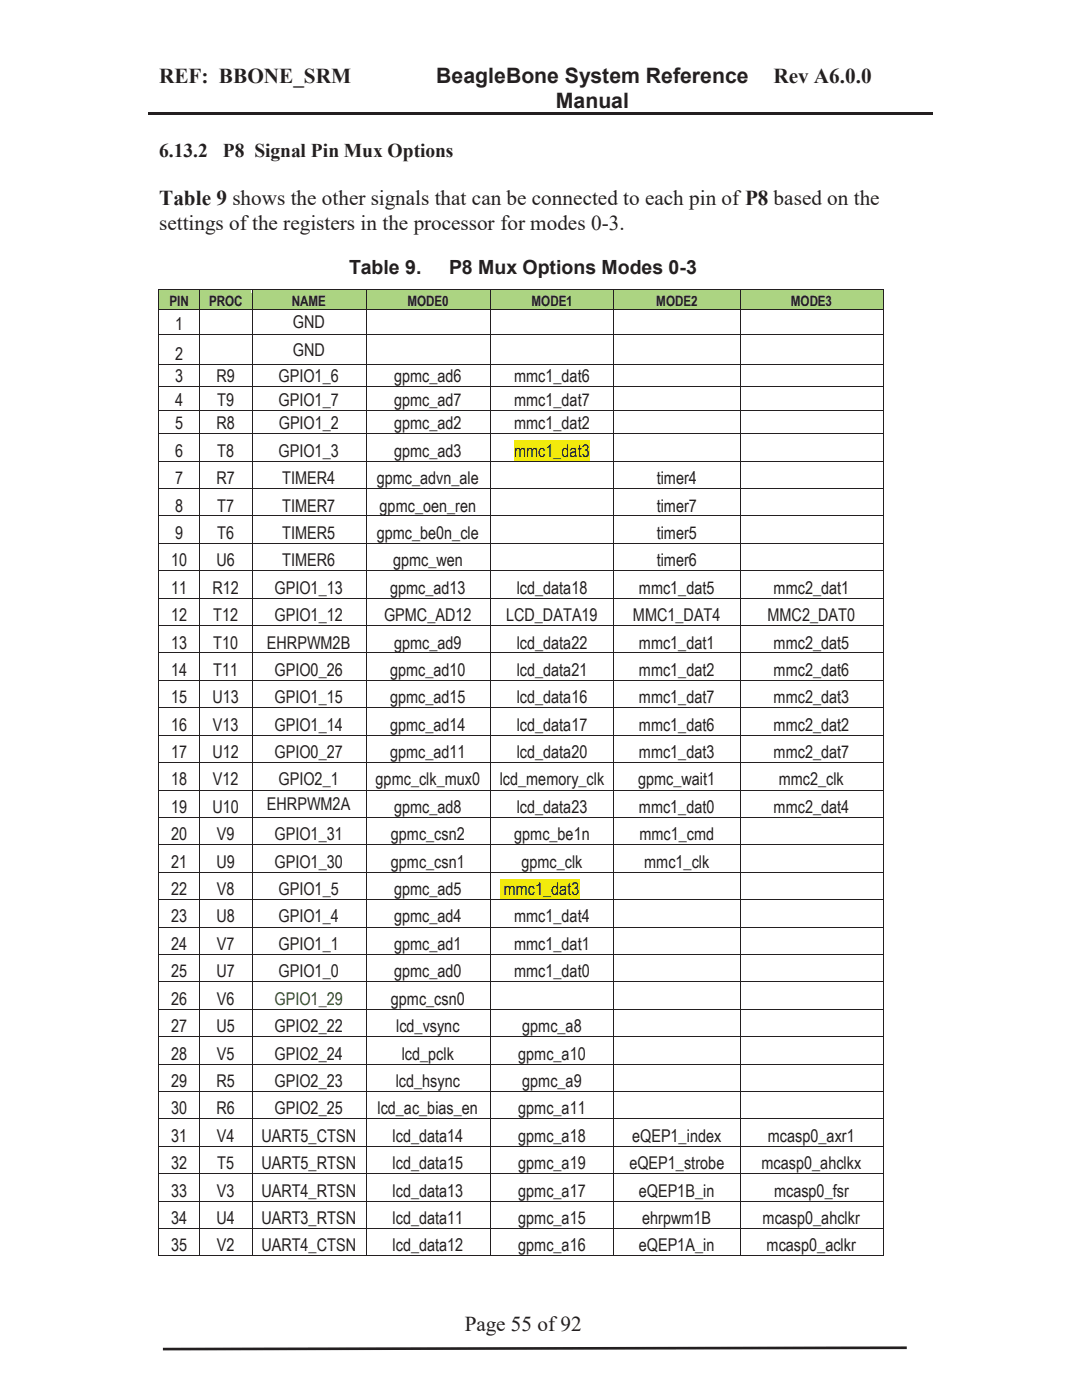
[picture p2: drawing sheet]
<svg xmlns="http://www.w3.org/2000/svg" width="216mm" height="279mm" viewBox="0 0 216 279" stroke-linecap="round" stroke-linejoin="round" font-family="sans-serif">
<defs><g id="words">
<g font-size="4.2" fill="#231f20">
<text x="31.8" y="16.6">REF: BBONE_SRM</text>
<text x="87.1" y="16.6">BeagleBone System Reference</text>
<text x="154.3" y="16.6">Rev A6.0.0</text>
<text x="110.9" y="21.5">Manual</text>
<text x="31.8" y="41">Table 9 shows the other signals that can be connected to each pin ofP8 based on the</text>
<text x="31.8" y="45.9">settings of the registers in the processor for modes 0-3.</text>
<text x="92.7" y="265.7">Page 55 of 92</text>
</g>
<g font-size="3.9" fill="#231f20">
<text x="31.8" y="31.4">6.13.2</text>
<text x="44.5" y="31.4">P8 Signal Pin Mux Options</text>
<text x="69.6" y="54.7">Table 9.</text>
<text x="89.6" y="54.7">P8 Mux Options Modes 0-3</text>
</g>
<g font-size="3.5" fill="#231f20">
<text x="34.9" y="65.8">1</text>
<text x="58.4" y="65.5">GND</text>
<text x="34.9" y="71.9">2</text>
<text x="58.4" y="71">GND</text>
<text x="34.9" y="76.2">3</text>
<text x="43.2" y="76.2">R9</text>
<text x="55.6" y="76.2">GPIO1_6</text>
<text x="78.6" y="76.2">gpmc_ad6</text>
<text x="102.6" y="76.2">mmc1_dat6</text>
<text x="34.9" y="81">4</text>
<text x="43.4" y="81">T9</text>
<text x="55.6" y="81">GPIO1_7</text>
<text x="78.6" y="81">gpmc_ad7</text>
<text x="102.6" y="81">mmc1_dat7</text>
<text x="34.9" y="85.6">5</text>
<text x="43.2" y="85.6">R8</text>
<text x="55.6" y="85.6">GPIO1_2</text>
<text x="78.6" y="85.6">gpmc_ad2</text>
<text x="102.6" y="85.6">mmc1_dat2</text>
<text x="34.9" y="91.1">6</text>
<text x="43.4" y="91.1">T8</text>
<text x="55.6" y="91.1">GPIO1_3</text>
<text x="78.6" y="91.1">gpmc_ad3</text>
<text x="102.6" y="91.1">mmc1_dat3</text>
<text x="34.9" y="96.6">7</text>
<text x="43.2" y="96.6">R7</text>
<text x="56.3" y="96.6">TIMER4</text>
<text x="75.2" y="96.6">gpmc_advn_ale</text>
<text x="131" y="96.6">timer4</text>
<text x="34.9" y="102.1">8</text>
<text x="34.9" y="107.5">9</text>
<text x="43.4" y="102.1">T7</text>
<text x="43.4" y="107.5">T6</text>
<text x="56.3" y="102.1">TIMER7</text>
<text x="56.3" y="107.5">TIMER5</text>
<text x="75.2" y="107.5">gpmc_be0n_cle</text>
<text x="75.8" y="102.1">gpmc_oen_ren</text>
<text x="131" y="102.1">timer7</text>
<text x="131" y="107.5">timer5</text>
<text x="34.1" y="113">10</text>
<text x="43.2" y="113">U6</text>
<text x="56.3" y="113">TIMER6</text>
<text x="78.4" y="113">gpmc_wen</text>
<text x="131" y="113">timer6</text>
<text x="34.1" y="118.5">11</text>
<text x="42.4" y="118.5">R12</text>
<text x="54.8" y="118.5">GPIO1_13</text>
<text x="77.8" y="118.5">gpmc_ad13</text>
<text x="103.1" y="118.5">lcd_data18</text>
<text x="127.5" y="118.5">mmc1_dat5</text>
<text x="154.4" y="118.5">mmc2_dat1</text>
<text x="34.1" y="123.9">12</text>
<text x="42.6" y="123.9">T12</text>
<text x="54.8" y="123.9">GPIO1_12</text>
<text x="76.6" y="123.9">GPMC_AD12</text>
<text x="101" y="123.9">LCD_DATA19</text>
<text x="126.3" y="123.9">MMC1_DAT4</text>
<text x="153.1" y="123.9">MMC2_DAT0</text>
<text x="34.1" y="129.4">13</text>
<text x="42.6" y="129.4">T10</text>
<text x="53.3" y="129.4">EHRPWM2B</text>
<text x="78.6" y="129.4">gpmc_ad9</text>
<text x="103.1" y="129.4">lcd_data22</text>
<text x="127.5" y="129.4">mmc1_dat1</text>
<text x="154.4" y="129.4">mmc2_dat5</text>
<text x="34.1" y="134.9">14</text>
<text x="42.6" y="134.9">T11</text>
<text x="54.8" y="134.9">GPIO0_26</text>
<text x="77.8" y="134.9">gpmc_ad10</text>
<text x="103.1" y="134.9">lcd_data21</text>
<text x="127.5" y="134.9">mmc1_dat2</text>
<text x="154.4" y="134.9">mmc2_dat6</text>
<text x="34.1" y="140.4">15</text>
<text x="42.4" y="140.4">U13</text>
<text x="54.8" y="140.4">GPIO1_15</text>
<text x="77.8" y="140.4">gpmc_ad15</text>
<text x="103.1" y="140.4">lcd_data16</text>
<text x="127.5" y="140.4">mmc1_dat7</text>
<text x="154.4" y="140.4">mmc2_dat3</text>
<text x="34.1" y="145.8">16</text>
<text x="42.5" y="145.8">V13</text>
<text x="54.8" y="145.8">GPIO1_14</text>
<text x="77.8" y="145.8">gpmc_ad14</text>
<text x="103.1" y="145.8">lcd_data17</text>
<text x="127.5" y="145.8">mmc1_dat6</text>
<text x="154.4" y="145.8">mmc2_dat2</text>
<text x="34.1" y="151.3">17</text>
<text x="42.4" y="151.3">U12</text>
<text x="54.8" y="151.3">GPIO0_27</text>
<text x="77.8" y="151.3">gpmc_ad11</text>
<text x="103.1" y="151.3">lcd_data20</text>
<text x="127.5" y="151.3">mmc1_dat3</text>
<text x="154.4" y="151.3">mmc2_dat7</text>
<text x="34.1" y="156.7">18</text>
<text x="42.5" y="156.7">V12</text>
<text x="53.3" y="161.6">EHRPWM2A</text>
<text x="55.6" y="156.7">GPIO2_1</text>
<text x="74.9" y="156.7">gpmc_clk_mux0</text>
<text x="99.7" y="156.7">lcd_memory_clk</text>
<text x="127.3" y="156.7">gpmc_wait1</text>
<text x="155.4" y="156.7">mmc2_clk</text>
<text x="34.1" y="162.2">19</text>
<text x="34.1" y="167.7">20</text>
<text x="42.4" y="162.2">U10</text>
<text x="43.3" y="167.7">V9</text>
<text x="54.8" y="167.7">GPIO1_31</text>
<text x="78" y="167.7">gpmc_csn2</text>
<text x="78.6" y="162.2">gpmc_ad8</text>
<text x="102.6" y="167.7">gpmc_be1n</text>
<text x="103.1" y="162.2">lcd_data23</text>
<text x="127.5" y="162.2">mmc1_dat0</text>
<text x="127.6" y="167.7">mmc1_cmd</text>
<text x="154.4" y="162.2">mmc2_dat4</text>
<text x="34.1" y="173.2">21</text>
<text x="43.2" y="173.2">U9</text>
<text x="54.8" y="173.2">GPIO1_30</text>
<text x="78" y="173.2">gpmc_csn1</text>
<text x="104" y="173.2">gpmc_clk</text>
<text x="128.5" y="173.2">mmc1_clk</text>
<text x="34.1" y="178.6">22</text>
<text x="43.3" y="178.6">V8</text>
<text x="55.6" y="178.6">GPIO1_5</text>
<text x="78.6" y="178.6">gpmc_ad5</text>
<text x="100.5" y="178.6">mmc1_dat3</text>
<text x="34.1" y="184.1">23</text>
<text x="43.2" y="184.1">U8</text>
<text x="55.6" y="184.1">GPIO1_4</text>
<text x="78.6" y="184.1">gpmc_ad4</text>
<text x="102.6" y="184.1">mmc1_dat4</text>
<text x="34.1" y="189.6">24</text>
<text x="43.3" y="189.6">V7</text>
<text x="55.6" y="189.6">GPIO1_1</text>
<text x="78.6" y="189.6">gpmc_ad1</text>
<text x="102.6" y="189.6">mmc1_dat1</text>
<text x="34.1" y="195.1">25</text>
<text x="43.2" y="195.1">U7</text>
<text x="55.6" y="195.1">GPIO1_0</text>
<text x="78.6" y="195.1">gpmc_ad0</text>
<text x="102.6" y="195.1">mmc1_dat0</text>
<text x="34.1" y="200.5">26</text>
<text x="43.3" y="200.5">V6</text>
<text x="78" y="200.5">gpmc_csn0</text>
<text x="34.1" y="206">27</text>
<text x="43.2" y="206">U5</text>
<text x="54.8" y="206">GPIO2_22</text>
<text x="79.1" y="206">lcd_vsync</text>
<text x="104.2" y="206">gpmc_a8</text>
<text x="34.1" y="211.4">28</text>
<text x="43.3" y="211.4">V5</text>
<text x="54.8" y="211.4">GPIO2_24</text>
<text x="80.2" y="211.4">lcd_pclk</text>
<text x="103.4" y="211.4">gpmc_a10</text>
<text x="34.1" y="216.9">29</text>
<text x="43.2" y="216.9">R5</text>
<text x="54.8" y="216.9">GPIO2_23</text>
<text x="79" y="216.9">lcd_hsync</text>
<text x="104.2" y="216.9">gpmc_a9</text>
<text x="34.1" y="222.4">30</text>
<text x="34.1" y="227.9">31</text>
<text x="43.2" y="222.4">R6</text>
<text x="43.3" y="227.9">V4</text>
<text x="52.2" y="227.9">UART5_CTSN</text>
<text x="54.8" y="222.4">GPIO2_25</text>
<text x="75.3" y="222.4">lcd_ac_bias_en</text>
<text x="78.3" y="227.9">lcd_data14</text>
<text x="103.4" y="222.4">gpmc_a11</text>
<text x="103.4" y="227.9">gpmc_a18</text>
<text x="126.1" y="227.9">eQEP1_index</text>
<text x="153.2" y="227.9">mcasp0_axr1</text>
<text x="34.1" y="233.3">32</text>
<text x="43.4" y="233.3">T5</text>
<text x="52.2" y="233.3">UART5_RTSN</text>
<text x="78.3" y="233.3">lcd_data15</text>
<text x="103.4" y="233.3">gpmc_a19</text>
<text x="125.6" y="233.3">eQEP1_strobe</text>
<text x="152" y="233.3">mcasp0_ahclkx</text>
<text x="34.1" y="238.8">33</text>
<text x="43.3" y="238.8">V3</text>
<text x="52.2" y="238.8">UART4_RTSN</text>
<text x="78.3" y="238.8">lcd_data13</text>
<text x="103.4" y="238.8">gpmc_a17</text>
<text x="127.5" y="238.8">eQEP1B_in</text>
<text x="154.5" y="238.8">mcasp0_fsr</text>
<text x="34.1" y="244.3">34</text>
<text x="43.2" y="244.3">U4</text>
<text x="52.2" y="244.3">UART3_RTSN</text>
<text x="78.3" y="244.3">lcd_data11</text>
<text x="103.4" y="244.3">gpmc_a15</text>
<text x="128.1" y="244.3">ehrpwm1B</text>
<text x="152.2" y="244.3">mcasp0_ahclkr</text>
<text x="34.1" y="249.7">35</text>
<text x="43.3" y="249.7">V2</text>
<text x="52.2" y="249.7">UART4_CTSN</text>
<text x="78.3" y="249.7">lcd_data12</text>
<text x="103.4" y="249.7">gpmc_a16</text>
<text x="127.5" y="249.7">eQEP1A_in</text>
<text x="153" y="249.7">mcasp0_aclkr</text>
</g>
<text font-size="3.5" fill="#226030" x="54.8" y="200.5">GPIO1_29</text>
<g font-size="2.8" fill="#231f20">
<text x="33.8" y="61.1">PIN</text>
<text x="41.7" y="61.1">PROC</text>
<text x="58.2" y="61.1">NAME</text>
<text x="81.3" y="61.1">MODE0</text>
<text x="106.1" y="61.1">MODE1</text>
<text x="131" y="61.1">MODE2</text>
<text x="157.8" y="61.1">MODE3</text>
</g>
</g></defs>
<g fill="#231f20">
<path d="M29.6 22.4h54.6v.5h-54.6z" fill-rule="evenodd"/>
<path d="M83.9 22.4h.5v.5h-.5z" fill-rule="evenodd"/>
<path d="M84.4 22.4h68v.5h-68z" fill-rule="evenodd"/>
<path d="M152.2 22.4h.5v.5h-.5z" fill-rule="evenodd"/>
<path d="M152.7 22.4h33.4v.5h-33.4z" fill-rule="evenodd"/>
</g>
<path d="M180.9 269l-148.4 .2" fill="none" stroke="#231f20" stroke-width=".53"/>
<g fill="#acd482">
<path d="M31.8 57.9h7.9v.6h-7.9z" fill-rule="evenodd"/>
<path d="M31.8 58.5h1.8v3.2h-1.8z" fill-rule="evenodd"/>
<path d="M37.9 58.5h1.8v3.2h-1.8z" fill-rule="evenodd"/>
<path d="M33.6 58.5h4.3v3.2h-4.3z" fill-rule="evenodd"/>
<path d="M39.8 57.9h10.4v.6h-10.4z" fill-rule="evenodd"/>
<path d="M39.8 58.5h1.9v3.2h-1.9z" fill-rule="evenodd"/>
<path d="M48.4 58.5h1.8v3.2h-1.8z" fill-rule="evenodd"/>
<path d="M41.7 58.5h6.7v3.2h-6.7z" fill-rule="evenodd"/>
<path d="M50.3 57.9h22.6v.6h-22.6z" fill-rule="evenodd"/>
<path d="M50.3 58.5h1.9v3.2h-1.9z" fill-rule="evenodd"/>
<path d="M71.1 58.5h1.8v3.2h-1.8z" fill-rule="evenodd"/>
<path d="M52.2 58.5h18.9v3.2h-18.9z" fill-rule="evenodd"/>
<path d="M73 57.9h24.7v.6h-24.7z" fill-rule="evenodd"/>
<path d="M73 58.5h1.9v3.2h-1.9z" fill-rule="evenodd"/>
<path d="M95.9 58.5h1.8v3.2h-1.8z" fill-rule="evenodd"/>
<path d="M74.9 58.5h21v3.2h-21z" fill-rule="evenodd"/>
<path d="M97.8 57.9h24.6v.6h-24.6z" fill-rule="evenodd"/>
<path d="M97.8 58.5h1.9v3.2h-1.9z" fill-rule="evenodd"/>
<path d="M120.6 58.5h1.8v3.2h-1.8z" fill-rule="evenodd"/>
<path d="M99.7 58.5h20.9v3.2h-20.9z" fill-rule="evenodd"/>
<path d="M122.5 57.9h25.1v.6h-25.1z" fill-rule="evenodd"/>
<path d="M122.5 58.5h1.9v3.2h-1.9z" fill-rule="evenodd"/>
<path d="M145.7 58.5h1.9v3.2h-1.9z" fill-rule="evenodd"/>
<path d="M124.4 58.5h21.3v3.2h-21.3z" fill-rule="evenodd"/>
<path d="M147.7 57.9h28.4v.6h-28.4z" fill-rule="evenodd"/>
<path d="M147.7 58.5h1.8v3.2h-1.8z" fill-rule="evenodd"/>
<path d="M174.3 58.5h1.8v3.2h-1.8z" fill-rule="evenodd"/>
<path d="M149.5 58.5h24.8v3.2h-24.8z" fill-rule="evenodd"/>
</g>
<g fill="#231f20">
<path d="M31.6 57.7h.2v.2h-.2z" fill-rule="evenodd"/>
<path d="M31.6 57.7h.2v.2h-.2z" fill-rule="evenodd"/>
</g>
<path d="M31.8 57.8h7.9" fill="none" stroke="#231f20" stroke-width=".2"/>
<path d="M39.7 57.7h.2v.2h-.2z" fill-rule="evenodd" fill="#231f20"/>
<path d="M39.9 57.8h10.3" fill="none" stroke="#231f20" stroke-width=".2"/>
<path d="M50.2 57.7h.2v.2h-.2z" fill-rule="evenodd" fill="#231f20"/>
<path d="M50.4 57.8h22.5" fill="none" stroke="#231f20" stroke-width=".2"/>
<path d="M72.9 57.7h.2v.2h-.2z" fill-rule="evenodd" fill="#231f20"/>
<path d="M73.1 57.8h24.6" fill="none" stroke="#231f20" stroke-width=".2"/>
<path d="M97.7 57.7h.2v.2h-.2z" fill-rule="evenodd" fill="#231f20"/>
<path d="M97.9 57.8h24.5" fill="none" stroke="#231f20" stroke-width=".2"/>
<path d="M122.4 57.7h.2v.2h-.2z" fill-rule="evenodd" fill="#231f20"/>
<path d="M122.6 57.8h25" fill="none" stroke="#231f20" stroke-width=".2"/>
<path d="M147.6 57.7h.2v.2h-.2z" fill-rule="evenodd" fill="#231f20"/>
<path d="M147.8 57.8h28.4" fill="none" stroke="#231f20" stroke-width=".2"/>
<g fill="#231f20">
<path d="M176.2 57.7h.2v.2h-.2z" fill-rule="evenodd"/>
<path d="M176.2 57.7h.2v.2h-.2z" fill-rule="evenodd"/>
</g>
<path d="M31.7 57.9v3.8M39.8 57.9v3.8M50.3 57.9v3.8M73 57.9v3.8M97.8 57.9v3.8M122.5 57.9v3.8M147.7 57.9v3.8M176.3 57.9v3.8" fill="none" stroke="#231f20" stroke-width=".2"/>
<g fill="#fff">
<path d="M31.8 61.9h7.9v.7h-7.9z" fill-rule="evenodd"/>
<path d="M31.8 62.6h1.8v4.1h-1.8z" fill-rule="evenodd"/>
<path d="M37.9 62.6h1.8v4.1h-1.8z" fill-rule="evenodd"/>
<path d="M33.6 62.6h4.3v4.1h-4.3z" fill-rule="evenodd"/>
<path d="M39.8 61.9h10.4v4.8h-10.4z" fill-rule="evenodd"/>
<path d="M41.7 64.3h6.7v2.4h-6.7z" fill-rule="evenodd"/>
<path d="M50.3 61.9h22.6v.3h-22.6z" fill-rule="evenodd"/>
<path d="M50.3 62.2h1.9v4.1h-1.9z" fill-rule="evenodd"/>
<path d="M71.1 62.2h1.8v4.1h-1.8z" fill-rule="evenodd"/>
<path d="M50.3 66.3h22.6v.4h-22.6z" fill-rule="evenodd"/>
<path d="M52.2 62.2h18.9v4.1h-18.9z" fill-rule="evenodd"/>
<path d="M73 61.9h24.7v.7h-24.7z" fill-rule="evenodd"/>
<path d="M73 62.6h1.9v4.1h-1.9z" fill-rule="evenodd"/>
<path d="M95.9 62.6h1.8v4.1h-1.8z" fill-rule="evenodd"/>
<path d="M74.9 62.6h21v4.1h-21z" fill-rule="evenodd"/>
<path d="M97.8 61.9h24.6v.7h-24.6z" fill-rule="evenodd"/>
<path d="M97.8 62.6h1.9v4.1h-1.9z" fill-rule="evenodd"/>
<path d="M120.6 62.6h1.8v4.1h-1.8z" fill-rule="evenodd"/>
<path d="M99.7 62.6h20.9v4.1h-20.9z" fill-rule="evenodd"/>
<path d="M122.5 61.9h25.1v.7h-25.1z" fill-rule="evenodd"/>
<path d="M122.5 62.6h1.9v4.1h-1.9z" fill-rule="evenodd"/>
<path d="M145.7 62.6h1.9v4.1h-1.9z" fill-rule="evenodd"/>
<path d="M124.4 62.6h21.3v4.1h-21.3z" fill-rule="evenodd"/>
<path d="M147.7 61.9h28.4v.7h-28.4z" fill-rule="evenodd"/>
<path d="M147.7 62.6h1.8v4.1h-1.8z" fill-rule="evenodd"/>
<path d="M174.3 62.6h1.8v4.1h-1.8z" fill-rule="evenodd"/>
<path d="M149.5 62.6h24.8v4.1h-24.8z" fill-rule="evenodd"/>
</g>
<path d="M31.6 61.7h.2v.2h-.2z" fill-rule="evenodd" fill="#231f20"/>
<path d="M31.8 61.8h7.9" fill="none" stroke="#231f20" stroke-width=".2"/>
<path d="M39.7 61.7h.2v.2h-.2z" fill-rule="evenodd" fill="#231f20"/>
<path d="M39.9 61.8h10.3" fill="none" stroke="#231f20" stroke-width=".2"/>
<path d="M50.2 61.7h.2v.2h-.2z" fill-rule="evenodd" fill="#231f20"/>
<path d="M50.4 61.8h22.5" fill="none" stroke="#231f20" stroke-width=".2"/>
<path d="M72.9 61.7h.2v.2h-.2z" fill-rule="evenodd" fill="#231f20"/>
<path d="M73.1 61.8h24.6" fill="none" stroke="#231f20" stroke-width=".2"/>
<path d="M97.7 61.7h.2v.2h-.2z" fill-rule="evenodd" fill="#231f20"/>
<path d="M97.9 61.8h24.5" fill="none" stroke="#231f20" stroke-width=".2"/>
<path d="M122.4 61.7h.2v.2h-.2z" fill-rule="evenodd" fill="#231f20"/>
<path d="M122.6 61.8h25" fill="none" stroke="#231f20" stroke-width=".2"/>
<path d="M147.6 61.7h.2v.2h-.2z" fill-rule="evenodd" fill="#231f20"/>
<path d="M147.8 61.8h28.4" fill="none" stroke="#231f20" stroke-width=".2"/>
<path d="M176.2 61.7h.2v.2h-.2z" fill-rule="evenodd" fill="#231f20"/>
<path d="M31.7 61.9v4.8M39.8 61.9v4.8M50.3 61.9v4.8M73 61.9v4.8M97.8 61.9v4.8M122.5 61.9v4.8M147.7 61.9v4.8M176.3 61.9v4.8" fill="none" stroke="#231f20" stroke-width=".2"/>
<g fill="#fff">
<path d="M31.8 66.9h7.9v1.8h-7.9z" fill-rule="evenodd"/>
<path d="M31.8 68.7h1.8v4h-1.8z" fill-rule="evenodd"/>
<path d="M37.9 68.7h1.8v4h-1.8z" fill-rule="evenodd"/>
<path d="M33.6 68.7h4.3v4h-4.3z" fill-rule="evenodd"/>
<path d="M39.8 66.9h10.4v5.8h-10.4z" fill-rule="evenodd"/>
<path d="M41.7 69.8h6.7v2.9h-6.7z" fill-rule="evenodd"/>
<path d="M50.3 66.9h22.6v.8h-22.6z" fill-rule="evenodd"/>
<path d="M50.3 67.7h1.9v4.1h-1.9z" fill-rule="evenodd"/>
<path d="M71.1 67.7h1.8v4.1h-1.8z" fill-rule="evenodd"/>
<path d="M50.3 71.8h22.6v.9h-22.6z" fill-rule="evenodd"/>
<path d="M52.2 67.7h18.9v4.1h-18.9z" fill-rule="evenodd"/>
<path d="M73 66.9h24.7v.8h-24.7z" fill-rule="evenodd"/>
<path d="M73 67.7h1.9v4.1h-1.9z" fill-rule="evenodd"/>
<path d="M95.9 67.7h1.8v4.1h-1.8z" fill-rule="evenodd"/>
<path d="M73 71.8h24.7v.9h-24.7z" fill-rule="evenodd"/>
<path d="M74.9 67.7h21v4.1h-21z" fill-rule="evenodd"/>
<path d="M97.8 66.9h24.6v.8h-24.6z" fill-rule="evenodd"/>
<path d="M97.8 67.7h1.9v4.1h-1.9z" fill-rule="evenodd"/>
<path d="M120.6 67.7h1.8v4.1h-1.8z" fill-rule="evenodd"/>
<path d="M97.8 71.8h24.6v.9h-24.6z" fill-rule="evenodd"/>
<path d="M99.7 67.7h20.9v4.1h-20.9z" fill-rule="evenodd"/>
<path d="M122.5 66.9h25.1v.8h-25.1z" fill-rule="evenodd"/>
<path d="M122.5 67.7h1.9v4.1h-1.9z" fill-rule="evenodd"/>
<path d="M145.7 67.7h1.9v4.1h-1.9z" fill-rule="evenodd"/>
<path d="M122.5 71.8h25.1v.9h-25.1z" fill-rule="evenodd"/>
<path d="M124.4 67.7h21.3v4.1h-21.3z" fill-rule="evenodd"/>
<path d="M147.7 66.9h28.4v.8h-28.4z" fill-rule="evenodd"/>
<path d="M147.7 67.7h1.8v4.1h-1.8z" fill-rule="evenodd"/>
<path d="M174.3 67.7h1.8v4.1h-1.8z" fill-rule="evenodd"/>
<path d="M147.7 71.8h28.4v.9h-28.4z" fill-rule="evenodd"/>
<path d="M149.5 67.7h24.8v4.1h-24.8z" fill-rule="evenodd"/>
</g>
<path d="M31.6 66.7h.2v.2h-.2z" fill-rule="evenodd" fill="#231f20"/>
<path d="M31.8 66.8h7.9" fill="none" stroke="#231f20" stroke-width=".2"/>
<path d="M39.7 66.7h.2v.2h-.2z" fill-rule="evenodd" fill="#231f20"/>
<path d="M39.9 66.8h10.3" fill="none" stroke="#231f20" stroke-width=".2"/>
<path d="M50.2 66.7h.2v.2h-.2z" fill-rule="evenodd" fill="#231f20"/>
<path d="M50.4 66.8h22.5" fill="none" stroke="#231f20" stroke-width=".2"/>
<path d="M72.9 66.7h.2v.2h-.2z" fill-rule="evenodd" fill="#231f20"/>
<path d="M73.1 66.8h24.6" fill="none" stroke="#231f20" stroke-width=".2"/>
<path d="M97.7 66.7h.2v.2h-.2z" fill-rule="evenodd" fill="#231f20"/>
<path d="M97.9 66.8h24.5" fill="none" stroke="#231f20" stroke-width=".2"/>
<path d="M122.4 66.7h.2v.2h-.2z" fill-rule="evenodd" fill="#231f20"/>
<path d="M122.6 66.8h25" fill="none" stroke="#231f20" stroke-width=".2"/>
<path d="M147.6 66.7h.2v.2h-.2z" fill-rule="evenodd" fill="#231f20"/>
<path d="M147.8 66.8h28.4" fill="none" stroke="#231f20" stroke-width=".2"/>
<path d="M176.2 66.7h.2v.2h-.2z" fill-rule="evenodd" fill="#231f20"/>
<path d="M31.7 66.9v5.8M39.8 66.9v5.8M50.3 66.9v5.8M73 66.9v5.8M97.8 66.9v5.8M122.5 66.9v5.8M147.7 66.9v5.8M176.3 66.9v5.8" fill="none" stroke="#231f20" stroke-width=".2"/>
<g fill="#fff">
<path d="M31.8 72.9l7.9 .1z" fill-rule="evenodd"/>
<path d="M31.8 73h1.8v4.1h-1.8z" fill-rule="evenodd"/>
<path d="M37.9 73h1.8v4.1h-1.8z" fill-rule="evenodd"/>
<path d="M33.6 73h4.3v4.1h-4.3z" fill-rule="evenodd"/>
<path d="M39.8 72.9l10.4 .1z" fill-rule="evenodd"/>
<path d="M39.8 73h1.9v4.1h-1.9z" fill-rule="evenodd"/>
<path d="M48.4 73h1.8v4.1h-1.8z" fill-rule="evenodd"/>
<path d="M41.7 73h6.7v4.1h-6.7z" fill-rule="evenodd"/>
<path d="M50.3 72.9l22.6 .1z" fill-rule="evenodd"/>
<path d="M50.3 73h1.9v4.1h-1.9z" fill-rule="evenodd"/>
<path d="M71.1 73h1.8v4.1h-1.8z" fill-rule="evenodd"/>
<path d="M52.2 73h18.9v4.1h-18.9z" fill-rule="evenodd"/>
<path d="M73 72.9l24.7 .1z" fill-rule="evenodd"/>
<path d="M73 73h1.9v4.1h-1.9z" fill-rule="evenodd"/>
<path d="M95.9 73h1.8v4.1h-1.8z" fill-rule="evenodd"/>
<path d="M74.9 73h21v4.1h-21z" fill-rule="evenodd"/>
<path d="M97.8 72.9l24.6 .1z" fill-rule="evenodd"/>
<path d="M97.8 73h1.9v4.1h-1.9z" fill-rule="evenodd"/>
<path d="M120.6 73h1.8v4.1h-1.8z" fill-rule="evenodd"/>
<path d="M99.7 73h20.9v4.1h-20.9z" fill-rule="evenodd"/>
<path d="M122.5 72.9l25.1 .1z" fill-rule="evenodd"/>
<path d="M122.5 73h1.9v4.1h-1.9z" fill-rule="evenodd"/>
<path d="M145.7 73h1.9v4.1h-1.9z" fill-rule="evenodd"/>
<path d="M124.4 73h21.3v4.1h-21.3z" fill-rule="evenodd"/>
<path d="M147.7 72.9l28.4 .1z" fill-rule="evenodd"/>
<path d="M147.7 73h1.8v4.1h-1.8z" fill-rule="evenodd"/>
<path d="M174.3 73h1.8v4.1h-1.8z" fill-rule="evenodd"/>
<path d="M149.5 73h24.8v4.1h-24.8z" fill-rule="evenodd"/>
</g>
<path d="M31.6 72.7h.2v.2h-.2z" fill-rule="evenodd" fill="#231f20"/>
<path d="M31.8 72.8h7.9" fill="none" stroke="#231f20" stroke-width=".2"/>
<path d="M39.7 72.7h.2v.2h-.2z" fill-rule="evenodd" fill="#231f20"/>
<path d="M39.9 72.8h10.3" fill="none" stroke="#231f20" stroke-width=".2"/>
<path d="M50.2 72.7h.2v.2h-.2z" fill-rule="evenodd" fill="#231f20"/>
<path d="M50.4 72.8h22.5" fill="none" stroke="#231f20" stroke-width=".2"/>
<path d="M72.9 72.7h.2v.2h-.2z" fill-rule="evenodd" fill="#231f20"/>
<path d="M73.1 72.8h24.6" fill="none" stroke="#231f20" stroke-width=".2"/>
<path d="M97.7 72.7h.2v.2h-.2z" fill-rule="evenodd" fill="#231f20"/>
<path d="M97.9 72.8h24.5" fill="none" stroke="#231f20" stroke-width=".2"/>
<path d="M122.4 72.7h.2v.2h-.2z" fill-rule="evenodd" fill="#231f20"/>
<path d="M122.6 72.8h25" fill="none" stroke="#231f20" stroke-width=".2"/>
<path d="M147.6 72.7h.2v.2h-.2z" fill-rule="evenodd" fill="#231f20"/>
<path d="M147.8 72.8h28.4" fill="none" stroke="#231f20" stroke-width=".2"/>
<path d="M176.2 72.7h.2v.2h-.2z" fill-rule="evenodd" fill="#231f20"/>
<path d="M31.7 72.9v4.2M39.8 72.9v4.2M50.3 72.9v4.2M73 72.9v4.2M97.8 72.9v4.2M122.5 72.9v4.2M147.7 72.9v4.2M176.3 72.9v4.2" fill="none" stroke="#231f20" stroke-width=".2"/>
<g fill="#fff">
<path d="M31.8 77.2h7.9v.6h-7.9z" fill-rule="evenodd"/>
<path d="M31.8 77.8h1.8v4h-1.8z" fill-rule="evenodd"/>
<path d="M37.9 77.8h1.8v4h-1.8z" fill-rule="evenodd"/>
<path d="M33.6 77.8h4.3v4h-4.3z" fill-rule="evenodd"/>
<path d="M39.8 77.2h10.4v.6h-10.4z" fill-rule="evenodd"/>
<path d="M39.8 77.8h1.9v4h-1.9z" fill-rule="evenodd"/>
<path d="M48.4 77.8h1.8v4h-1.8z" fill-rule="evenodd"/>
<path d="M41.7 77.8h6.7v4h-6.7z" fill-rule="evenodd"/>
<path d="M50.3 77.2h22.6v.6h-22.6z" fill-rule="evenodd"/>
<path d="M50.3 77.8h1.9v4h-1.9z" fill-rule="evenodd"/>
<path d="M71.1 77.8h1.8v4h-1.8z" fill-rule="evenodd"/>
<path d="M52.2 77.8h18.9v4h-18.9z" fill-rule="evenodd"/>
<path d="M73 77.2h24.7v.6h-24.7z" fill-rule="evenodd"/>
<path d="M73 77.8h1.9v4h-1.9z" fill-rule="evenodd"/>
<path d="M95.9 77.8h1.8v4h-1.8z" fill-rule="evenodd"/>
<path d="M74.9 77.8h21v4h-21z" fill-rule="evenodd"/>
<path d="M97.8 77.2h24.6v.6h-24.6z" fill-rule="evenodd"/>
<path d="M97.8 77.8h1.9v4h-1.9z" fill-rule="evenodd"/>
<path d="M120.6 77.8h1.8v4h-1.8z" fill-rule="evenodd"/>
<path d="M99.7 77.8h20.9v4h-20.9z" fill-rule="evenodd"/>
<path d="M122.5 77.2h25.1v.6h-25.1z" fill-rule="evenodd"/>
<path d="M122.5 77.8h1.9v4h-1.9z" fill-rule="evenodd"/>
<path d="M145.7 77.8h1.9v4h-1.9z" fill-rule="evenodd"/>
<path d="M124.4 77.8h21.3v4h-21.3z" fill-rule="evenodd"/>
<path d="M147.7 77.2h28.4v.6h-28.4z" fill-rule="evenodd"/>
<path d="M147.7 77.8h1.8v4h-1.8z" fill-rule="evenodd"/>
<path d="M174.3 77.8h1.8v4h-1.8z" fill-rule="evenodd"/>
<path d="M149.5 77.8h24.8v4h-24.8z" fill-rule="evenodd"/>
</g>
<path d="M31.6 77.1h.2v.1h-.2z" fill-rule="evenodd" fill="#231f20"/>
<path d="M31.8 77.1h7.9" fill="none" stroke="#231f20" stroke-width=".2"/>
<path d="M39.7 77.1h.2v.1h-.2z" fill-rule="evenodd" fill="#231f20"/>
<path d="M39.9 77.1h10.3" fill="none" stroke="#231f20" stroke-width=".2"/>
<path d="M50.2 77.1h.2v.1h-.2z" fill-rule="evenodd" fill="#231f20"/>
<path d="M50.4 77.1h22.5" fill="none" stroke="#231f20" stroke-width=".2"/>
<path d="M72.9 77.1h.2v.1h-.2z" fill-rule="evenodd" fill="#231f20"/>
<path d="M73.1 77.1h24.6" fill="none" stroke="#231f20" stroke-width=".2"/>
<path d="M97.7 77.1h.2v.1h-.2z" fill-rule="evenodd" fill="#231f20"/>
<path d="M97.9 77.1h24.5" fill="none" stroke="#231f20" stroke-width=".2"/>
<path d="M122.4 77.1h.2v.1h-.2z" fill-rule="evenodd" fill="#231f20"/>
<path d="M122.6 77.1h25" fill="none" stroke="#231f20" stroke-width=".2"/>
<path d="M147.6 77.1h.2v.1h-.2z" fill-rule="evenodd" fill="#231f20"/>
<path d="M147.8 77.1h28.4" fill="none" stroke="#231f20" stroke-width=".2"/>
<path d="M176.2 77.1h.2v.1h-.2z" fill-rule="evenodd" fill="#231f20"/>
<path d="M31.7 77.2v4.6M39.8 77.2v4.6M50.3 77.2v4.6M73 77.2v4.6M97.8 77.2v4.6M122.5 77.2v4.6M147.7 77.2v4.6M176.3 77.2v4.6" fill="none" stroke="#231f20" stroke-width=".2"/>
<g fill="#fff">
<path d="M31.8 82h7.9v.4h-7.9z" fill-rule="evenodd"/>
<path d="M31.8 82.4h1.8v4.1h-1.8z" fill-rule="evenodd"/>
<path d="M37.9 82.4h1.8v4.1h-1.8z" fill-rule="evenodd"/>
<path d="M33.6 82.4h4.3v4.1h-4.3z" fill-rule="evenodd"/>
<path d="M39.8 82h10.4v.4h-10.4z" fill-rule="evenodd"/>
<path d="M39.8 82.4h1.9v4.1h-1.9z" fill-rule="evenodd"/>
<path d="M48.4 82.4h1.8v4.1h-1.8z" fill-rule="evenodd"/>
<path d="M41.7 82.4h6.7v4.1h-6.7z" fill-rule="evenodd"/>
<path d="M50.3 82h22.6v.4h-22.6z" fill-rule="evenodd"/>
<path d="M50.3 82.4h1.9v4.1h-1.9z" fill-rule="evenodd"/>
<path d="M71.1 82.4h1.8v4.1h-1.8z" fill-rule="evenodd"/>
<path d="M52.2 82.4h18.9v4.1h-18.9z" fill-rule="evenodd"/>
<path d="M73 82h24.7v.4h-24.7z" fill-rule="evenodd"/>
<path d="M73 82.4h1.9v4.1h-1.9z" fill-rule="evenodd"/>
<path d="M95.9 82.4h1.8v4.1h-1.8z" fill-rule="evenodd"/>
<path d="M74.9 82.4h21v4.1h-21z" fill-rule="evenodd"/>
<path d="M97.8 82h24.6v.4h-24.6z" fill-rule="evenodd"/>
<path d="M97.8 82.4h1.9v4.1h-1.9z" fill-rule="evenodd"/>
<path d="M120.6 82.4h1.8v4.1h-1.8z" fill-rule="evenodd"/>
<path d="M99.7 82.4h20.9v4.1h-20.9z" fill-rule="evenodd"/>
<path d="M122.5 82h25.1v.4h-25.1z" fill-rule="evenodd"/>
<path d="M122.5 82.4h1.9v4.1h-1.9z" fill-rule="evenodd"/>
<path d="M145.7 82.4h1.9v4.1h-1.9z" fill-rule="evenodd"/>
<path d="M124.4 82.4h21.3v4.1h-21.3z" fill-rule="evenodd"/>
<path d="M147.7 82h28.4v.4h-28.4z" fill-rule="evenodd"/>
<path d="M147.7 82.4h1.8v4.1h-1.8z" fill-rule="evenodd"/>
<path d="M174.3 82.4h1.8v4.1h-1.8z" fill-rule="evenodd"/>
<path d="M149.5 82.4h24.8v4.1h-24.8z" fill-rule="evenodd"/>
</g>
<path d="M31.6 81.8h.2v.2h-.2z" fill-rule="evenodd" fill="#231f20"/>
<path d="M31.8 81.9h7.9" fill="none" stroke="#231f20" stroke-width=".2"/>
<path d="M39.7 81.8h.2v.2h-.2z" fill-rule="evenodd" fill="#231f20"/>
<path d="M39.9 81.9h10.3" fill="none" stroke="#231f20" stroke-width=".2"/>
<path d="M50.2 81.8h.2v.2h-.2z" fill-rule="evenodd" fill="#231f20"/>
<path d="M50.4 81.9h22.5" fill="none" stroke="#231f20" stroke-width=".2"/>
<path d="M72.9 81.8h.2v.2h-.2z" fill-rule="evenodd" fill="#231f20"/>
<path d="M73.1 81.9h24.6" fill="none" stroke="#231f20" stroke-width=".2"/>
<path d="M97.7 81.8h.2v.2h-.2z" fill-rule="evenodd" fill="#231f20"/>
<path d="M97.9 81.9h24.5" fill="none" stroke="#231f20" stroke-width=".2"/>
<path d="M122.4 81.8h.2v.2h-.2z" fill-rule="evenodd" fill="#231f20"/>
<path d="M122.6 81.9h25" fill="none" stroke="#231f20" stroke-width=".2"/>
<path d="M147.6 81.8h.2v.2h-.2z" fill-rule="evenodd" fill="#231f20"/>
<path d="M147.8 81.9h28.4" fill="none" stroke="#231f20" stroke-width=".2"/>
<path d="M176.2 81.8h.2v.2h-.2z" fill-rule="evenodd" fill="#231f20"/>
<path d="M31.7 82v4.5M39.8 82v4.5M50.3 82v4.5M73 82v4.5M97.8 82v4.5M122.5 82v4.5M147.7 82v4.5M176.3 82v4.5" fill="none" stroke="#231f20" stroke-width=".2"/>
<g fill="#fff">
<path d="M31.8 86.7h7.9v1.2h-7.9z" fill-rule="evenodd"/>
<path d="M31.8 87.9h1.8v4.1h-1.8z" fill-rule="evenodd"/>
<path d="M37.9 87.9h1.8v4.1h-1.8z" fill-rule="evenodd"/>
<path d="M33.6 87.9h4.3v4.1h-4.3z" fill-rule="evenodd"/>
<path d="M39.8 86.7h10.4v1.2h-10.4z" fill-rule="evenodd"/>
<path d="M39.8 87.9h1.9v4.1h-1.9z" fill-rule="evenodd"/>
<path d="M48.4 87.9h1.8v4.1h-1.8z" fill-rule="evenodd"/>
<path d="M41.7 87.9h6.7v4.1h-6.7z" fill-rule="evenodd"/>
<path d="M50.3 86.7h22.6v1.2h-22.6z" fill-rule="evenodd"/>
<path d="M50.3 87.9h1.9v4.1h-1.9z" fill-rule="evenodd"/>
<path d="M71.1 87.9h1.8v4.1h-1.8z" fill-rule="evenodd"/>
<path d="M52.2 87.9h18.9v4.1h-18.9z" fill-rule="evenodd"/>
<path d="M73 86.7h24.7v1.2h-24.7z" fill-rule="evenodd"/>
<path d="M73 87.9h1.9v4.1h-1.9z" fill-rule="evenodd"/>
<path d="M95.9 87.9h1.8v4.1h-1.8z" fill-rule="evenodd"/>
<path d="M74.9 87.9h21v4.1h-21z" fill-rule="evenodd"/>
<path d="M97.8 86.7h24.6v1.2h-24.6z" fill-rule="evenodd"/>
<path d="M97.8 87.9h1.9v4.1h-1.9z" fill-rule="evenodd"/>
<path d="M120.6 87.9h1.8v4.1h-1.8z" fill-rule="evenodd"/>
<path d="M99.7 87.9h20.9v4.1h-20.9z" fill-rule="evenodd"/>
</g>
<path d="M102.6 87.9h15.1v4.1h-15.1z" fill-rule="evenodd" fill="#f2ea0c"/>
<g fill="#fff">
<path d="M122.5 86.7h25.1v1.2h-25.1z" fill-rule="evenodd"/>
<path d="M122.5 87.9h1.9v4.1h-1.9z" fill-rule="evenodd"/>
<path d="M145.7 87.9h1.9v4.1h-1.9z" fill-rule="evenodd"/>
<path d="M124.4 87.9h21.3v4.1h-21.3z" fill-rule="evenodd"/>
<path d="M147.7 86.7h28.4v1.2h-28.4z" fill-rule="evenodd"/>
<path d="M147.7 87.9h1.8v4.1h-1.8z" fill-rule="evenodd"/>
<path d="M174.3 87.9h1.8v4.1h-1.8z" fill-rule="evenodd"/>
<path d="M149.5 87.9h24.8v4.1h-24.8z" fill-rule="evenodd"/>
</g>
<path d="M31.6 86.5h.2v.2h-.2z" fill-rule="evenodd" fill="#231f20"/>
<path d="M31.8 86.6h7.9" fill="none" stroke="#231f20" stroke-width=".2"/>
<path d="M39.7 86.5h.2v.2h-.2z" fill-rule="evenodd" fill="#231f20"/>
<path d="M39.9 86.6h10.3" fill="none" stroke="#231f20" stroke-width=".2"/>
<path d="M50.2 86.5h.2v.2h-.2z" fill-rule="evenodd" fill="#231f20"/>
<path d="M50.4 86.6h22.5" fill="none" stroke="#231f20" stroke-width=".2"/>
<path d="M72.9 86.5h.2v.2h-.2z" fill-rule="evenodd" fill="#231f20"/>
<path d="M73.1 86.6h24.6" fill="none" stroke="#231f20" stroke-width=".2"/>
<path d="M97.7 86.5h.2v.2h-.2z" fill-rule="evenodd" fill="#231f20"/>
<path d="M97.9 86.6h24.5" fill="none" stroke="#231f20" stroke-width=".2"/>
<path d="M122.4 86.5h.2v.2h-.2z" fill-rule="evenodd" fill="#231f20"/>
<path d="M122.6 86.6h25" fill="none" stroke="#231f20" stroke-width=".2"/>
<path d="M147.6 86.5h.2v.2h-.2z" fill-rule="evenodd" fill="#231f20"/>
<path d="M147.8 86.6h28.4" fill="none" stroke="#231f20" stroke-width=".2"/>
<path d="M176.2 86.5h.2v.2h-.2z" fill-rule="evenodd" fill="#231f20"/>
<path d="M31.7 86.7v5.3M39.8 86.7v5.3M50.3 86.7v5.3M73 86.7v5.3M97.8 86.7v5.3M122.5 86.7v5.3M147.7 86.7v5.3M176.3 86.7v5.3" fill="none" stroke="#231f20" stroke-width=".2"/>
<g fill="#fff">
<path d="M31.8 92.1h7.9v1.3h-7.9z" fill-rule="evenodd"/>
<path d="M31.8 93.4h1.8v4h-1.8z" fill-rule="evenodd"/>
<path d="M37.9 93.4h1.8v4h-1.8z" fill-rule="evenodd"/>
<path d="M33.6 93.4h4.3v4h-4.3z" fill-rule="evenodd"/>
<path d="M39.8 92.1h10.4v1.3h-10.4z" fill-rule="evenodd"/>
<path d="M39.8 93.4h1.9v4h-1.9z" fill-rule="evenodd"/>
<path d="M48.4 93.4h1.8v4h-1.8z" fill-rule="evenodd"/>
<path d="M41.7 93.4h6.7v4h-6.7z" fill-rule="evenodd"/>
<path d="M50.3 92.1h22.6v1.3h-22.6z" fill-rule="evenodd"/>
<path d="M50.3 93.4h1.9v4h-1.9z" fill-rule="evenodd"/>
<path d="M71.1 93.4h1.8v4h-1.8z" fill-rule="evenodd"/>
<path d="M52.2 93.4h18.9v4h-18.9z" fill-rule="evenodd"/>
<path d="M73 92.1h24.7v1.3h-24.7z" fill-rule="evenodd"/>
<path d="M73 93.4h1.9v4h-1.9z" fill-rule="evenodd"/>
<path d="M95.9 93.4h1.8v4h-1.8z" fill-rule="evenodd"/>
<path d="M74.9 93.4h21v4h-21z" fill-rule="evenodd"/>
<path d="M97.8 92.1h24.6v1.3h-24.6z" fill-rule="evenodd"/>
<path d="M97.8 93.4h1.9v4h-1.9z" fill-rule="evenodd"/>
<path d="M120.6 93.4h1.8v4h-1.8z" fill-rule="evenodd"/>
<path d="M99.7 93.4h20.9v4h-20.9z" fill-rule="evenodd"/>
<path d="M122.5 92.1h25.1v1.3h-25.1z" fill-rule="evenodd"/>
<path d="M122.5 93.4h1.9v4h-1.9z" fill-rule="evenodd"/>
<path d="M145.7 93.4h1.9v4h-1.9z" fill-rule="evenodd"/>
<path d="M124.4 93.4h21.3v4h-21.3z" fill-rule="evenodd"/>
<path d="M147.7 92.1h28.4v1.3h-28.4z" fill-rule="evenodd"/>
<path d="M147.7 93.4h1.8v4h-1.8z" fill-rule="evenodd"/>
<path d="M174.3 93.4h1.8v4h-1.8z" fill-rule="evenodd"/>
<path d="M149.5 93.4h24.8v4h-24.8z" fill-rule="evenodd"/>
</g>
<path d="M31.6 92h.2v.1h-.2z" fill-rule="evenodd" fill="#231f20"/>
<path d="M31.8 92.1h7.9" fill="none" stroke="#231f20" stroke-width=".2"/>
<path d="M39.7 92h.2v.1h-.2z" fill-rule="evenodd" fill="#231f20"/>
<path d="M39.9 92.1h10.3" fill="none" stroke="#231f20" stroke-width=".2"/>
<path d="M50.2 92h.2v.1h-.2z" fill-rule="evenodd" fill="#231f20"/>
<path d="M50.4 92.1h22.5" fill="none" stroke="#231f20" stroke-width=".2"/>
<path d="M72.9 92h.2v.1h-.2z" fill-rule="evenodd" fill="#231f20"/>
<path d="M73.1 92.1h24.6" fill="none" stroke="#231f20" stroke-width=".2"/>
<path d="M97.7 92h.2v.1h-.2z" fill-rule="evenodd" fill="#231f20"/>
<path d="M97.9 92.1h24.5" fill="none" stroke="#231f20" stroke-width=".2"/>
<path d="M122.4 92h.2v.1h-.2z" fill-rule="evenodd" fill="#231f20"/>
<path d="M122.6 92.1h25" fill="none" stroke="#231f20" stroke-width=".2"/>
<path d="M147.6 92h.2v.1h-.2z" fill-rule="evenodd" fill="#231f20"/>
<path d="M147.8 92.1h28.4" fill="none" stroke="#231f20" stroke-width=".2"/>
<path d="M176.2 92h.2v.1h-.2z" fill-rule="evenodd" fill="#231f20"/>
<path d="M31.7 92.1v5.3M39.8 92.1v5.3M50.3 92.1v5.3M73 92.1v5.3M97.8 92.1v5.3M122.5 92.1v5.3M147.7 92.1v5.3M176.3 92.1v5.3" fill="none" stroke="#231f20" stroke-width=".2"/>
<g fill="#fff">
<path d="M31.8 97.6h7.9v1.3h-7.9z" fill-rule="evenodd"/>
<path d="M31.8 98.9h1.8v4h-1.8z" fill-rule="evenodd"/>
<path d="M37.9 98.9h1.8v4h-1.8z" fill-rule="evenodd"/>
<path d="M33.6 98.9h4.3v4h-4.3z" fill-rule="evenodd"/>
<path d="M39.8 97.6h10.4v1.3h-10.4z" fill-rule="evenodd"/>
<path d="M39.8 98.9h1.9v4h-1.9z" fill-rule="evenodd"/>
<path d="M48.4 98.9h1.8v4h-1.8z" fill-rule="evenodd"/>
<path d="M41.7 98.9h6.7v4h-6.7z" fill-rule="evenodd"/>
<path d="M50.3 97.6h22.6v1.3h-22.6z" fill-rule="evenodd"/>
<path d="M50.3 98.9h1.9v4h-1.9z" fill-rule="evenodd"/>
<path d="M71.1 98.9h1.8v4h-1.8z" fill-rule="evenodd"/>
<path d="M52.2 98.9h18.9v4h-18.9z" fill-rule="evenodd"/>
<path d="M73 97.6h24.7v1.3h-24.7z" fill-rule="evenodd"/>
<path d="M73 98.9h1.9v4h-1.9z" fill-rule="evenodd"/>
<path d="M95.9 98.9h1.8v4h-1.8z" fill-rule="evenodd"/>
<path d="M74.9 98.9h21v4h-21z" fill-rule="evenodd"/>
<path d="M97.8 97.6h24.6v1.3h-24.6z" fill-rule="evenodd"/>
<path d="M97.8 98.9h1.9v4h-1.9z" fill-rule="evenodd"/>
<path d="M120.6 98.9h1.8v4h-1.8z" fill-rule="evenodd"/>
<path d="M99.7 98.9h20.9v4h-20.9z" fill-rule="evenodd"/>
<path d="M122.5 97.6h25.1v1.3h-25.1z" fill-rule="evenodd"/>
<path d="M122.5 98.9h1.9v4h-1.9z" fill-rule="evenodd"/>
<path d="M145.7 98.9h1.9v4h-1.9z" fill-rule="evenodd"/>
<path d="M124.4 98.9h21.3v4h-21.3z" fill-rule="evenodd"/>
<path d="M147.7 97.6h28.4v1.3h-28.4z" fill-rule="evenodd"/>
<path d="M147.7 98.9h1.8v4h-1.8z" fill-rule="evenodd"/>
<path d="M174.3 98.9h1.8v4h-1.8z" fill-rule="evenodd"/>
<path d="M149.5 98.9h24.8v4h-24.8z" fill-rule="evenodd"/>
</g>
<path d="M31.6 97.4h.2v.2h-.2z" fill-rule="evenodd" fill="#231f20"/>
<path d="M31.8 97.5h7.9" fill="none" stroke="#231f20" stroke-width=".2"/>
<path d="M39.7 97.4h.2v.2h-.2z" fill-rule="evenodd" fill="#231f20"/>
<path d="M39.9 97.5h10.3" fill="none" stroke="#231f20" stroke-width=".2"/>
<path d="M50.2 97.4h.2v.2h-.2z" fill-rule="evenodd" fill="#231f20"/>
<path d="M50.4 97.5h22.5" fill="none" stroke="#231f20" stroke-width=".2"/>
<path d="M72.9 97.4h.2v.2h-.2z" fill-rule="evenodd" fill="#231f20"/>
<path d="M73.1 97.5h24.6" fill="none" stroke="#231f20" stroke-width=".2"/>
<path d="M97.7 97.4h.2v.2h-.2z" fill-rule="evenodd" fill="#231f20"/>
<path d="M97.9 97.5h24.5" fill="none" stroke="#231f20" stroke-width=".2"/>
<path d="M122.4 97.4h.2v.2h-.2z" fill-rule="evenodd" fill="#231f20"/>
<path d="M122.6 97.5h25" fill="none" stroke="#231f20" stroke-width=".2"/>
<path d="M147.6 97.4h.2v.2h-.2z" fill-rule="evenodd" fill="#231f20"/>
<path d="M147.8 97.5h28.4" fill="none" stroke="#231f20" stroke-width=".2"/>
<path d="M176.2 97.4h.2v.2h-.2z" fill-rule="evenodd" fill="#231f20"/>
<path d="M31.7 97.6v5.3M39.8 97.6v5.3M50.3 97.6v5.3M73 97.6v5.3M97.8 97.6v5.3M122.5 97.6v5.3M147.7 97.6v5.3M176.3 97.6v5.3" fill="none" stroke="#231f20" stroke-width=".2"/>
<g fill="#fff">
<path d="M31.8 103.1h7.9v1.2h-7.9z" fill-rule="evenodd"/>
<path d="M31.8 104.3h1.8v4.1h-1.8z" fill-rule="evenodd"/>
<path d="M37.9 104.3h1.8v4.1h-1.8z" fill-rule="evenodd"/>
<path d="M33.6 104.3h4.3v4.1h-4.3z" fill-rule="evenodd"/>
<path d="M39.8 103.1h10.4v1.2h-10.4z" fill-rule="evenodd"/>
<path d="M39.8 104.3h1.9v4.1h-1.9z" fill-rule="evenodd"/>
<path d="M48.4 104.3h1.8v4.1h-1.8z" fill-rule="evenodd"/>
<path d="M41.7 104.3h6.7v4.1h-6.7z" fill-rule="evenodd"/>
<path d="M50.3 103.1h22.6v1.2h-22.6z" fill-rule="evenodd"/>
<path d="M50.3 104.3h1.9v4.1h-1.9z" fill-rule="evenodd"/>
<path d="M71.1 104.3h1.8v4.1h-1.8z" fill-rule="evenodd"/>
<path d="M52.2 104.3h18.9v4.1h-18.9z" fill-rule="evenodd"/>
<path d="M73 103.1h24.7v1.2h-24.7z" fill-rule="evenodd"/>
<path d="M73 104.3h1.9v4.1h-1.9z" fill-rule="evenodd"/>
<path d="M95.9 104.3h1.8v4.1h-1.8z" fill-rule="evenodd"/>
<path d="M74.9 104.3h21v4.1h-21z" fill-rule="evenodd"/>
<path d="M97.8 103.1h24.6v1.2h-24.6z" fill-rule="evenodd"/>
<path d="M97.8 104.3h1.9v4.1h-1.9z" fill-rule="evenodd"/>
<path d="M120.6 104.3h1.8v4.1h-1.8z" fill-rule="evenodd"/>
<path d="M99.7 104.3h20.9v4.1h-20.9z" fill-rule="evenodd"/>
<path d="M122.5 103.1h25.1v1.2h-25.1z" fill-rule="evenodd"/>
<path d="M122.5 104.3h1.9v4.1h-1.9z" fill-rule="evenodd"/>
<path d="M145.7 104.3h1.9v4.1h-1.9z" fill-rule="evenodd"/>
<path d="M124.4 104.3h21.3v4.1h-21.3z" fill-rule="evenodd"/>
<path d="M147.7 103.1h28.4v1.2h-28.4z" fill-rule="evenodd"/>
<path d="M147.7 104.3h1.8v4.1h-1.8z" fill-rule="evenodd"/>
<path d="M174.3 104.3h1.8v4.1h-1.8z" fill-rule="evenodd"/>
<path d="M149.5 104.3h24.8v4.1h-24.8z" fill-rule="evenodd"/>
</g>
<path d="M31.6 102.9h.2v.2h-.2z" fill-rule="evenodd" fill="#231f20"/>
<path d="M31.8 103h7.9" fill="none" stroke="#231f20" stroke-width=".2"/>
<path d="M39.7 102.9h.2v.2h-.2z" fill-rule="evenodd" fill="#231f20"/>
<path d="M39.9 103h10.3" fill="none" stroke="#231f20" stroke-width=".2"/>
<path d="M50.2 102.9h.2v.2h-.2z" fill-rule="evenodd" fill="#231f20"/>
<path d="M50.4 103h22.5" fill="none" stroke="#231f20" stroke-width=".2"/>
<path d="M72.9 102.9h.2v.2h-.2z" fill-rule="evenodd" fill="#231f20"/>
<path d="M73.1 103h24.6" fill="none" stroke="#231f20" stroke-width=".2"/>
<path d="M97.7 102.9h.2v.2h-.2z" fill-rule="evenodd" fill="#231f20"/>
<path d="M97.9 103h24.5" fill="none" stroke="#231f20" stroke-width=".2"/>
<path d="M122.4 102.9h.2v.2h-.2z" fill-rule="evenodd" fill="#231f20"/>
<path d="M122.6 103h25" fill="none" stroke="#231f20" stroke-width=".2"/>
<path d="M147.6 102.9h.2v.2h-.2z" fill-rule="evenodd" fill="#231f20"/>
<path d="M147.8 103h28.4" fill="none" stroke="#231f20" stroke-width=".2"/>
<path d="M176.2 102.9h.2v.2h-.2z" fill-rule="evenodd" fill="#231f20"/>
<path d="M31.7 103.1v5.3M39.8 103.1v5.3M50.3 103.1v5.3M73 103.1v5.3M97.8 103.1v5.3M122.5 103.1v5.3M147.7 103.1v5.3M176.3 103.1v5.3" fill="none" stroke="#231f20" stroke-width=".2"/>
<g fill="#fff">
<path d="M31.8 108.6h7.9v1.2h-7.9z" fill-rule="evenodd"/>
<path d="M31.8 109.8h1.8v4.1h-1.8z" fill-rule="evenodd"/>
<path d="M37.9 109.8h1.8v4.1h-1.8z" fill-rule="evenodd"/>
<path d="M33.6 109.8h4.3v4.1h-4.3z" fill-rule="evenodd"/>
<path d="M39.8 108.6h10.4v1.2h-10.4z" fill-rule="evenodd"/>
<path d="M39.8 109.8h1.9v4.1h-1.9z" fill-rule="evenodd"/>
<path d="M48.4 109.8h1.8v4.1h-1.8z" fill-rule="evenodd"/>
<path d="M41.7 109.8h6.7v4.1h-6.7z" fill-rule="evenodd"/>
<path d="M50.3 108.6h22.6v1.2h-22.6z" fill-rule="evenodd"/>
<path d="M50.3 109.8h1.9v4.1h-1.9z" fill-rule="evenodd"/>
<path d="M71.1 109.8h1.8v4.1h-1.8z" fill-rule="evenodd"/>
<path d="M52.2 109.8h18.9v4.1h-18.9z" fill-rule="evenodd"/>
<path d="M73 108.6h24.7v1.2h-24.7z" fill-rule="evenodd"/>
<path d="M73 109.8h1.9v4.1h-1.9z" fill-rule="evenodd"/>
<path d="M95.9 109.8h1.8v4.1h-1.8z" fill-rule="evenodd"/>
<path d="M74.9 109.8h21v4.1h-21z" fill-rule="evenodd"/>
<path d="M97.8 108.6h24.6v1.2h-24.6z" fill-rule="evenodd"/>
<path d="M97.8 109.8h1.9v4.1h-1.9z" fill-rule="evenodd"/>
<path d="M120.6 109.8h1.8v4.1h-1.8z" fill-rule="evenodd"/>
<path d="M99.7 109.8h20.9v4.1h-20.9z" fill-rule="evenodd"/>
<path d="M122.5 108.6h25.1v1.2h-25.1z" fill-rule="evenodd"/>
<path d="M122.5 109.8h1.9v4.1h-1.9z" fill-rule="evenodd"/>
<path d="M145.7 109.8h1.9v4.1h-1.9z" fill-rule="evenodd"/>
<path d="M124.4 109.8h21.3v4.1h-21.3z" fill-rule="evenodd"/>
<path d="M147.7 108.6h28.4v1.2h-28.4z" fill-rule="evenodd"/>
<path d="M147.7 109.8h1.8v4.1h-1.8z" fill-rule="evenodd"/>
<path d="M174.3 109.8h1.8v4.1h-1.8z" fill-rule="evenodd"/>
<path d="M149.5 109.8h24.8v4.1h-24.8z" fill-rule="evenodd"/>
</g>
<path d="M31.6 108.4h.2v.2h-.2z" fill-rule="evenodd" fill="#231f20"/>
<path d="M31.8 108.5h7.9" fill="none" stroke="#231f20" stroke-width=".2"/>
<path d="M39.7 108.4h.2v.2h-.2z" fill-rule="evenodd" fill="#231f20"/>
<path d="M39.9 108.5h10.3" fill="none" stroke="#231f20" stroke-width=".2"/>
<path d="M50.2 108.4h.2v.2h-.2z" fill-rule="evenodd" fill="#231f20"/>
<path d="M50.4 108.5h22.5" fill="none" stroke="#231f20" stroke-width=".2"/>
<path d="M72.9 108.4h.2v.2h-.2z" fill-rule="evenodd" fill="#231f20"/>
<path d="M73.1 108.5h24.6" fill="none" stroke="#231f20" stroke-width=".2"/>
<path d="M97.7 108.4h.2v.2h-.2z" fill-rule="evenodd" fill="#231f20"/>
<path d="M97.9 108.5h24.5" fill="none" stroke="#231f20" stroke-width=".2"/>
<path d="M122.4 108.4h.2v.2h-.2z" fill-rule="evenodd" fill="#231f20"/>
<path d="M122.6 108.5h25" fill="none" stroke="#231f20" stroke-width=".2"/>
<path d="M147.6 108.4h.2v.2h-.2z" fill-rule="evenodd" fill="#231f20"/>
<path d="M147.8 108.5h28.4" fill="none" stroke="#231f20" stroke-width=".2"/>
<path d="M176.2 108.4h.2v.2h-.2z" fill-rule="evenodd" fill="#231f20"/>
<path d="M31.7 108.6v5.3M39.8 108.6v5.3M50.3 108.6v5.3M73 108.6v5.3M97.8 108.6v5.3M122.5 108.6v5.3M147.7 108.6v5.3M176.3 108.6v5.3" fill="none" stroke="#231f20" stroke-width=".2"/>
<g fill="#fff">
<path d="M31.8 114h7.9v1.2h-7.9z" fill-rule="evenodd"/>
<path d="M31.8 115.2h1.8v4.1h-1.8z" fill-rule="evenodd"/>
<path d="M37.9 115.2h1.8v4.1h-1.8z" fill-rule="evenodd"/>
<path d="M33.6 115.2h4.3v4.1h-4.3z" fill-rule="evenodd"/>
<path d="M39.8 114h10.4v1.2h-10.4z" fill-rule="evenodd"/>
<path d="M39.8 115.2h1.9v4.1h-1.9z" fill-rule="evenodd"/>
<path d="M48.4 115.2h1.8v4.1h-1.8z" fill-rule="evenodd"/>
<path d="M41.7 115.2h6.7v4.1h-6.7z" fill-rule="evenodd"/>
<path d="M50.3 114h22.6v1.2h-22.6z" fill-rule="evenodd"/>
<path d="M50.3 115.2h1.9v4.1h-1.9z" fill-rule="evenodd"/>
<path d="M71.1 115.2h1.8v4.1h-1.8z" fill-rule="evenodd"/>
<path d="M52.2 115.2h18.9v4.1h-18.9z" fill-rule="evenodd"/>
<path d="M73 114h24.7v1.2h-24.7z" fill-rule="evenodd"/>
<path d="M73 115.2h1.9v4.1h-1.9z" fill-rule="evenodd"/>
<path d="M95.9 115.2h1.8v4.1h-1.8z" fill-rule="evenodd"/>
<path d="M74.9 115.2h21v4.1h-21z" fill-rule="evenodd"/>
<path d="M97.8 114h24.6v1.2h-24.6z" fill-rule="evenodd"/>
<path d="M97.8 115.2h1.9v4.1h-1.9z" fill-rule="evenodd"/>
<path d="M120.6 115.2h1.8v4.1h-1.8z" fill-rule="evenodd"/>
<path d="M99.7 115.2h20.9v4.1h-20.9z" fill-rule="evenodd"/>
<path d="M122.5 114h25.1v1.2h-25.1z" fill-rule="evenodd"/>
<path d="M122.5 115.2h1.9v4.1h-1.9z" fill-rule="evenodd"/>
<path d="M145.7 115.2h1.9v4.1h-1.9z" fill-rule="evenodd"/>
<path d="M124.4 115.2h21.3v4.1h-21.3z" fill-rule="evenodd"/>
<path d="M147.7 114h28.4v1.2h-28.4z" fill-rule="evenodd"/>
<path d="M147.7 115.2h1.8v4.1h-1.8z" fill-rule="evenodd"/>
<path d="M174.3 115.2h1.8v4.1h-1.8z" fill-rule="evenodd"/>
<path d="M149.5 115.2h24.8v4.1h-24.8z" fill-rule="evenodd"/>
</g>
<path d="M31.6 113.9h.2v.1h-.2z" fill-rule="evenodd" fill="#231f20"/>
<path d="M31.8 113.9h7.9" fill="none" stroke="#231f20" stroke-width=".2"/>
<path d="M39.7 113.9h.2v.1h-.2z" fill-rule="evenodd" fill="#231f20"/>
<path d="M39.9 113.9h10.3" fill="none" stroke="#231f20" stroke-width=".2"/>
<path d="M50.2 113.9h.2v.1h-.2z" fill-rule="evenodd" fill="#231f20"/>
<path d="M50.4 113.9h22.5" fill="none" stroke="#231f20" stroke-width=".2"/>
<path d="M72.9 113.9h.2v.1h-.2z" fill-rule="evenodd" fill="#231f20"/>
<path d="M73.1 113.9h24.6" fill="none" stroke="#231f20" stroke-width=".2"/>
<path d="M97.7 113.9h.2v.1h-.2z" fill-rule="evenodd" fill="#231f20"/>
<path d="M97.9 113.9h24.5" fill="none" stroke="#231f20" stroke-width=".2"/>
<path d="M122.4 113.9h.2v.1h-.2z" fill-rule="evenodd" fill="#231f20"/>
<path d="M122.6 113.9h25" fill="none" stroke="#231f20" stroke-width=".2"/>
<path d="M147.6 113.9h.2v.1h-.2z" fill-rule="evenodd" fill="#231f20"/>
<path d="M147.8 113.9h28.4" fill="none" stroke="#231f20" stroke-width=".2"/>
<path d="M176.2 113.9h.2v.1h-.2z" fill-rule="evenodd" fill="#231f20"/>
<path d="M31.7 114v5.3M39.8 114v5.3M50.3 114v5.3M73 114v5.3M97.8 114v5.3M122.5 114v5.3M147.7 114v5.3M176.3 114v5.3" fill="none" stroke="#231f20" stroke-width=".2"/>
<g fill="#fff">
<path d="M31.8 119.5h7.9v1.2h-7.9z" fill-rule="evenodd"/>
<path d="M31.8 120.7h1.8v4.1h-1.8z" fill-rule="evenodd"/>
<path d="M37.9 120.7h1.8v4.1h-1.8z" fill-rule="evenodd"/>
<path d="M33.6 120.7h4.3v4.1h-4.3z" fill-rule="evenodd"/>
<path d="M39.8 119.5h10.4v1.2h-10.4z" fill-rule="evenodd"/>
<path d="M39.8 120.7h1.9v4.1h-1.9z" fill-rule="evenodd"/>
<path d="M48.4 120.7h1.8v4.1h-1.8z" fill-rule="evenodd"/>
<path d="M41.7 120.7h6.7v4.1h-6.7z" fill-rule="evenodd"/>
<path d="M50.3 119.5h22.6v1.2h-22.6z" fill-rule="evenodd"/>
<path d="M50.3 120.7h1.9v4.1h-1.9z" fill-rule="evenodd"/>
<path d="M71.1 120.7h1.8v4.1h-1.8z" fill-rule="evenodd"/>
<path d="M52.2 120.7h18.9v4.1h-18.9z" fill-rule="evenodd"/>
<path d="M73 119.5h24.7v1.2h-24.7z" fill-rule="evenodd"/>
<path d="M73 120.7h1.9v4.1h-1.9z" fill-rule="evenodd"/>
<path d="M95.9 120.7h1.8v4.1h-1.8z" fill-rule="evenodd"/>
<path d="M74.9 120.7h21v4.1h-21z" fill-rule="evenodd"/>
<path d="M97.8 119.5h24.6v1.2h-24.6z" fill-rule="evenodd"/>
<path d="M97.8 120.7h1.9v4.1h-1.9z" fill-rule="evenodd"/>
<path d="M120.6 120.7h1.8v4.1h-1.8z" fill-rule="evenodd"/>
<path d="M99.7 120.7h20.9v4.1h-20.9z" fill-rule="evenodd"/>
<path d="M122.5 119.5h25.1v1.2h-25.1z" fill-rule="evenodd"/>
<path d="M122.5 120.7h1.9v4.1h-1.9z" fill-rule="evenodd"/>
<path d="M145.7 120.7h1.9v4.1h-1.9z" fill-rule="evenodd"/>
<path d="M124.4 120.7h21.3v4.1h-21.3z" fill-rule="evenodd"/>
<path d="M147.7 119.5h28.4v1.2h-28.4z" fill-rule="evenodd"/>
<path d="M147.7 120.7h1.8v4.1h-1.8z" fill-rule="evenodd"/>
<path d="M174.3 120.7h1.8v4.1h-1.8z" fill-rule="evenodd"/>
<path d="M149.5 120.7h24.8v4.1h-24.8z" fill-rule="evenodd"/>
</g>
<path d="M31.6 119.3h.2v.2h-.2z" fill-rule="evenodd" fill="#231f20"/>
<path d="M31.8 119.4h7.9" fill="none" stroke="#231f20" stroke-width=".2"/>
<path d="M39.7 119.3h.2v.2h-.2z" fill-rule="evenodd" fill="#231f20"/>
<path d="M39.9 119.4h10.3" fill="none" stroke="#231f20" stroke-width=".2"/>
<path d="M50.2 119.3h.2v.2h-.2z" fill-rule="evenodd" fill="#231f20"/>
<path d="M50.4 119.4h22.5" fill="none" stroke="#231f20" stroke-width=".2"/>
<path d="M72.9 119.3h.2v.2h-.2z" fill-rule="evenodd" fill="#231f20"/>
<path d="M73.1 119.4h24.6" fill="none" stroke="#231f20" stroke-width=".2"/>
<path d="M97.7 119.3h.2v.2h-.2z" fill-rule="evenodd" fill="#231f20"/>
<path d="M97.9 119.4h24.5" fill="none" stroke="#231f20" stroke-width=".2"/>
<path d="M122.4 119.3h.2v.2h-.2z" fill-rule="evenodd" fill="#231f20"/>
<path d="M122.6 119.4h25" fill="none" stroke="#231f20" stroke-width=".2"/>
<path d="M147.6 119.3h.2v.2h-.2z" fill-rule="evenodd" fill="#231f20"/>
<path d="M147.8 119.4h28.4" fill="none" stroke="#231f20" stroke-width=".2"/>
<path d="M176.2 119.3h.2v.2h-.2z" fill-rule="evenodd" fill="#231f20"/>
<path d="M31.7 119.5v5.3M39.8 119.5v5.3M50.3 119.5v5.3M73 119.5v5.3M97.8 119.5v5.3M122.5 119.5v5.3M147.7 119.5v5.3M176.3 119.5v5.3" fill="none" stroke="#231f20" stroke-width=".2"/>
<g fill="#fff">
<path d="M31.8 124.9h7.9v1.3h-7.9z" fill-rule="evenodd"/>
<path d="M31.8 126.2h1.8v4h-1.8z" fill-rule="evenodd"/>
<path d="M37.9 126.2h1.8v4h-1.8z" fill-rule="evenodd"/>
<path d="M33.6 126.2h4.3v4h-4.3z" fill-rule="evenodd"/>
<path d="M39.8 124.9h10.4v1.3h-10.4z" fill-rule="evenodd"/>
<path d="M39.8 126.2h1.9v4h-1.9z" fill-rule="evenodd"/>
<path d="M48.4 126.2h1.8v4h-1.8z" fill-rule="evenodd"/>
<path d="M41.7 126.2h6.7v4h-6.7z" fill-rule="evenodd"/>
<path d="M50.3 124.9h22.6v1.3h-22.6z" fill-rule="evenodd"/>
<path d="M50.3 126.2h1.9v4h-1.9z" fill-rule="evenodd"/>
<path d="M71.1 126.2h1.8v4h-1.8z" fill-rule="evenodd"/>
<path d="M52.2 126.2h18.9v4h-18.9z" fill-rule="evenodd"/>
<path d="M73 124.9h24.7v1.3h-24.7z" fill-rule="evenodd"/>
<path d="M73 126.2h1.9v4h-1.9z" fill-rule="evenodd"/>
<path d="M95.9 126.2h1.8v4h-1.8z" fill-rule="evenodd"/>
<path d="M74.9 126.2h21v4h-21z" fill-rule="evenodd"/>
<path d="M97.8 124.9h24.6v1.3h-24.6z" fill-rule="evenodd"/>
<path d="M97.8 126.2h1.9v4h-1.9z" fill-rule="evenodd"/>
<path d="M120.6 126.2h1.8v4h-1.8z" fill-rule="evenodd"/>
<path d="M99.7 126.2h20.9v4h-20.9z" fill-rule="evenodd"/>
<path d="M122.5 124.9h25.1v1.3h-25.1z" fill-rule="evenodd"/>
<path d="M122.5 126.2h1.9v4h-1.9z" fill-rule="evenodd"/>
<path d="M145.7 126.2h1.9v4h-1.9z" fill-rule="evenodd"/>
<path d="M124.4 126.2h21.3v4h-21.3z" fill-rule="evenodd"/>
<path d="M147.7 124.9h28.4v1.3h-28.4z" fill-rule="evenodd"/>
<path d="M147.7 126.2h1.8v4h-1.8z" fill-rule="evenodd"/>
<path d="M174.3 126.2h1.8v4h-1.8z" fill-rule="evenodd"/>
<path d="M149.5 126.2h24.8v4h-24.8z" fill-rule="evenodd"/>
</g>
<path d="M31.6 124.8h.2v.1h-.2z" fill-rule="evenodd" fill="#231f20"/>
<path d="M31.8 124.9h7.9" fill="none" stroke="#231f20" stroke-width=".2"/>
<path d="M39.7 124.8h.2v.1h-.2z" fill-rule="evenodd" fill="#231f20"/>
<path d="M39.9 124.9h10.3" fill="none" stroke="#231f20" stroke-width=".2"/>
<path d="M50.2 124.8h.2v.1h-.2z" fill-rule="evenodd" fill="#231f20"/>
<path d="M50.4 124.9h22.5" fill="none" stroke="#231f20" stroke-width=".2"/>
<path d="M72.9 124.8h.2v.1h-.2z" fill-rule="evenodd" fill="#231f20"/>
<path d="M73.1 124.9h24.6" fill="none" stroke="#231f20" stroke-width=".2"/>
<path d="M97.7 124.8h.2v.1h-.2z" fill-rule="evenodd" fill="#231f20"/>
<path d="M97.9 124.9h24.5" fill="none" stroke="#231f20" stroke-width=".2"/>
<path d="M122.4 124.8h.2v.1h-.2z" fill-rule="evenodd" fill="#231f20"/>
<path d="M122.6 124.9h25" fill="none" stroke="#231f20" stroke-width=".2"/>
<path d="M147.6 124.8h.2v.1h-.2z" fill-rule="evenodd" fill="#231f20"/>
<path d="M147.8 124.9h28.4" fill="none" stroke="#231f20" stroke-width=".2"/>
<path d="M176.2 124.8h.2v.1h-.2z" fill-rule="evenodd" fill="#231f20"/>
<path d="M31.7 124.9v5.3M39.8 124.9v5.3M50.3 124.9v5.3M73 124.9v5.3M97.8 124.9v5.3M122.5 124.9v5.3M147.7 124.9v5.3M176.3 124.9v5.3" fill="none" stroke="#231f20" stroke-width=".2"/>
<g fill="#fff">
<path d="M31.8 130.4h7.9v1.3h-7.9z" fill-rule="evenodd"/>
<path d="M31.8 131.7h1.8v4h-1.8z" fill-rule="evenodd"/>
<path d="M37.9 131.7h1.8v4h-1.8z" fill-rule="evenodd"/>
<path d="M33.6 131.7h4.3v4h-4.3z" fill-rule="evenodd"/>
<path d="M39.8 130.4h10.4v1.3h-10.4z" fill-rule="evenodd"/>
<path d="M39.8 131.7h1.9v4h-1.9z" fill-rule="evenodd"/>
<path d="M48.4 131.7h1.8v4h-1.8z" fill-rule="evenodd"/>
<path d="M41.7 131.7h6.7v4h-6.7z" fill-rule="evenodd"/>
<path d="M50.3 130.4h22.6v1.3h-22.6z" fill-rule="evenodd"/>
<path d="M50.3 131.7h1.9v4h-1.9z" fill-rule="evenodd"/>
<path d="M71.1 131.7h1.8v4h-1.8z" fill-rule="evenodd"/>
<path d="M52.2 131.7h18.9v4h-18.9z" fill-rule="evenodd"/>
<path d="M73 130.4h24.7v1.3h-24.7z" fill-rule="evenodd"/>
<path d="M73 131.7h1.9v4h-1.9z" fill-rule="evenodd"/>
<path d="M95.9 131.7h1.8v4h-1.8z" fill-rule="evenodd"/>
<path d="M74.9 131.7h21v4h-21z" fill-rule="evenodd"/>
<path d="M97.8 130.4h24.6v1.3h-24.6z" fill-rule="evenodd"/>
<path d="M97.8 131.7h1.9v4h-1.9z" fill-rule="evenodd"/>
<path d="M120.6 131.7h1.8v4h-1.8z" fill-rule="evenodd"/>
<path d="M99.7 131.7h20.9v4h-20.9z" fill-rule="evenodd"/>
<path d="M122.5 130.4h25.1v1.3h-25.1z" fill-rule="evenodd"/>
<path d="M122.5 131.7h1.9v4h-1.9z" fill-rule="evenodd"/>
<path d="M145.7 131.7h1.9v4h-1.9z" fill-rule="evenodd"/>
<path d="M124.4 131.7h21.3v4h-21.3z" fill-rule="evenodd"/>
<path d="M147.7 130.4h28.4v1.3h-28.4z" fill-rule="evenodd"/>
<path d="M147.7 131.7h1.8v4h-1.8z" fill-rule="evenodd"/>
<path d="M174.3 131.7h1.8v4h-1.8z" fill-rule="evenodd"/>
<path d="M149.5 131.7h24.8v4h-24.8z" fill-rule="evenodd"/>
</g>
<path d="M31.6 130.2h.2v.2h-.2z" fill-rule="evenodd" fill="#231f20"/>
<path d="M31.8 130.3h7.9" fill="none" stroke="#231f20" stroke-width=".2"/>
<path d="M39.7 130.2h.2v.2h-.2z" fill-rule="evenodd" fill="#231f20"/>
<path d="M39.9 130.3h10.3" fill="none" stroke="#231f20" stroke-width=".2"/>
<path d="M50.2 130.2h.2v.2h-.2z" fill-rule="evenodd" fill="#231f20"/>
<path d="M50.4 130.3h22.5" fill="none" stroke="#231f20" stroke-width=".2"/>
<path d="M72.9 130.2h.2v.2h-.2z" fill-rule="evenodd" fill="#231f20"/>
<path d="M73.1 130.3h24.6" fill="none" stroke="#231f20" stroke-width=".2"/>
<path d="M97.7 130.2h.2v.2h-.2z" fill-rule="evenodd" fill="#231f20"/>
<path d="M97.9 130.3h24.5" fill="none" stroke="#231f20" stroke-width=".2"/>
<path d="M122.4 130.2h.2v.2h-.2z" fill-rule="evenodd" fill="#231f20"/>
<path d="M122.6 130.3h25" fill="none" stroke="#231f20" stroke-width=".2"/>
<path d="M147.6 130.2h.2v.2h-.2z" fill-rule="evenodd" fill="#231f20"/>
<path d="M147.8 130.3h28.4" fill="none" stroke="#231f20" stroke-width=".2"/>
<path d="M176.2 130.2h.2v.2h-.2z" fill-rule="evenodd" fill="#231f20"/>
<path d="M31.7 130.4v5.3M39.8 130.4v5.3M50.3 130.4v5.3M73 130.4v5.3M97.8 130.4v5.3M122.5 130.4v5.3M147.7 130.4v5.3M176.3 130.4v5.3" fill="none" stroke="#231f20" stroke-width=".2"/>
<g fill="#fff">
<path d="M31.8 135.9h7.9v1.2h-7.9z" fill-rule="evenodd"/>
<path d="M31.8 137.1h1.8v4.1h-1.8z" fill-rule="evenodd"/>
<path d="M37.9 137.1h1.8v4.1h-1.8z" fill-rule="evenodd"/>
<path d="M33.6 137.1h4.3v4.1h-4.3z" fill-rule="evenodd"/>
<path d="M39.8 135.9h10.4v1.2h-10.4z" fill-rule="evenodd"/>
<path d="M39.8 137.1h1.9v4.1h-1.9z" fill-rule="evenodd"/>
<path d="M48.4 137.1h1.8v4.1h-1.8z" fill-rule="evenodd"/>
<path d="M41.7 137.1h6.7v4.1h-6.7z" fill-rule="evenodd"/>
<path d="M50.3 135.9h22.6v1.2h-22.6z" fill-rule="evenodd"/>
<path d="M50.3 137.1h1.9v4.1h-1.9z" fill-rule="evenodd"/>
<path d="M71.1 137.1h1.8v4.1h-1.8z" fill-rule="evenodd"/>
<path d="M52.2 137.1h18.9v4.1h-18.9z" fill-rule="evenodd"/>
<path d="M73 135.9h24.7v1.2h-24.7z" fill-rule="evenodd"/>
<path d="M73 137.1h1.9v4.1h-1.9z" fill-rule="evenodd"/>
<path d="M95.9 137.1h1.8v4.1h-1.8z" fill-rule="evenodd"/>
<path d="M74.9 137.1h21v4.1h-21z" fill-rule="evenodd"/>
<path d="M97.8 135.9h24.6v1.2h-24.6z" fill-rule="evenodd"/>
<path d="M97.8 137.1h1.9v4.1h-1.9z" fill-rule="evenodd"/>
<path d="M120.6 137.1h1.8v4.1h-1.8z" fill-rule="evenodd"/>
<path d="M99.7 137.1h20.9v4.1h-20.9z" fill-rule="evenodd"/>
<path d="M122.5 135.9h25.1v1.2h-25.1z" fill-rule="evenodd"/>
<path d="M122.5 137.1h1.9v4.1h-1.9z" fill-rule="evenodd"/>
<path d="M145.7 137.1h1.9v4.1h-1.9z" fill-rule="evenodd"/>
<path d="M124.4 137.1h21.3v4.1h-21.3z" fill-rule="evenodd"/>
<path d="M147.7 135.9h28.4v1.2h-28.4z" fill-rule="evenodd"/>
<path d="M147.7 137.1h1.8v4.1h-1.8z" fill-rule="evenodd"/>
<path d="M174.3 137.1h1.8v4.1h-1.8z" fill-rule="evenodd"/>
<path d="M149.5 137.1h24.8v4.1h-24.8z" fill-rule="evenodd"/>
</g>
<path d="M31.6 135.7h.2v.2h-.2z" fill-rule="evenodd" fill="#231f20"/>
<path d="M31.8 135.8h7.9" fill="none" stroke="#231f20" stroke-width=".2"/>
<path d="M39.7 135.7h.2v.2h-.2z" fill-rule="evenodd" fill="#231f20"/>
<path d="M39.9 135.8h10.3" fill="none" stroke="#231f20" stroke-width=".2"/>
<path d="M50.2 135.7h.2v.2h-.2z" fill-rule="evenodd" fill="#231f20"/>
<path d="M50.4 135.8h22.5" fill="none" stroke="#231f20" stroke-width=".2"/>
<path d="M72.9 135.7h.2v.2h-.2z" fill-rule="evenodd" fill="#231f20"/>
<path d="M73.1 135.8h24.6" fill="none" stroke="#231f20" stroke-width=".2"/>
<path d="M97.7 135.7h.2v.2h-.2z" fill-rule="evenodd" fill="#231f20"/>
<path d="M97.9 135.8h24.5" fill="none" stroke="#231f20" stroke-width=".2"/>
<path d="M122.4 135.7h.2v.2h-.2z" fill-rule="evenodd" fill="#231f20"/>
<path d="M122.6 135.8h25" fill="none" stroke="#231f20" stroke-width=".2"/>
<path d="M147.6 135.7h.2v.2h-.2z" fill-rule="evenodd" fill="#231f20"/>
<path d="M147.8 135.8h28.4" fill="none" stroke="#231f20" stroke-width=".2"/>
<path d="M176.2 135.7h.2v.2h-.2z" fill-rule="evenodd" fill="#231f20"/>
<path d="M31.7 135.9v5.3M39.8 135.9v5.3M50.3 135.9v5.3M73 135.9v5.3M97.8 135.9v5.3M122.5 135.9v5.3M147.7 135.9v5.3M176.3 135.9v5.3" fill="none" stroke="#231f20" stroke-width=".2"/>
<g fill="#fff">
<path d="M31.8 141.4h7.9v1.2h-7.9z" fill-rule="evenodd"/>
<path d="M31.8 142.6h1.8v4.1h-1.8z" fill-rule="evenodd"/>
<path d="M37.9 142.6h1.8v4.1h-1.8z" fill-rule="evenodd"/>
<path d="M33.6 142.6h4.3v4.1h-4.3z" fill-rule="evenodd"/>
<path d="M39.8 141.4h10.4v1.2h-10.4z" fill-rule="evenodd"/>
<path d="M39.8 142.6h1.9v4.1h-1.9z" fill-rule="evenodd"/>
<path d="M48.4 142.6h1.8v4.1h-1.8z" fill-rule="evenodd"/>
<path d="M41.7 142.6h6.7v4.1h-6.7z" fill-rule="evenodd"/>
<path d="M50.3 141.4h22.6v1.2h-22.6z" fill-rule="evenodd"/>
<path d="M50.3 142.6h1.9v4.1h-1.9z" fill-rule="evenodd"/>
<path d="M71.1 142.6h1.8v4.1h-1.8z" fill-rule="evenodd"/>
<path d="M52.2 142.6h18.9v4.1h-18.9z" fill-rule="evenodd"/>
<path d="M73 141.4h24.7v1.2h-24.7z" fill-rule="evenodd"/>
<path d="M73 142.6h1.9v4.1h-1.9z" fill-rule="evenodd"/>
<path d="M95.9 142.6h1.8v4.1h-1.8z" fill-rule="evenodd"/>
<path d="M74.9 142.6h21v4.1h-21z" fill-rule="evenodd"/>
<path d="M97.8 141.4h24.6v1.2h-24.6z" fill-rule="evenodd"/>
<path d="M97.8 142.6h1.9v4.1h-1.9z" fill-rule="evenodd"/>
<path d="M120.6 142.6h1.8v4.1h-1.8z" fill-rule="evenodd"/>
<path d="M99.7 142.6h20.9v4.1h-20.9z" fill-rule="evenodd"/>
<path d="M122.5 141.4h25.1v1.2h-25.1z" fill-rule="evenodd"/>
<path d="M122.5 142.6h1.9v4.1h-1.9z" fill-rule="evenodd"/>
<path d="M145.7 142.6h1.9v4.1h-1.9z" fill-rule="evenodd"/>
<path d="M124.4 142.6h21.3v4.1h-21.3z" fill-rule="evenodd"/>
<path d="M147.7 141.4h28.4v1.2h-28.4z" fill-rule="evenodd"/>
<path d="M147.7 142.6h1.8v4.1h-1.8z" fill-rule="evenodd"/>
<path d="M174.3 142.6h1.8v4.1h-1.8z" fill-rule="evenodd"/>
<path d="M149.5 142.6h24.8v4.1h-24.8z" fill-rule="evenodd"/>
</g>
<path d="M31.6 141.2h.2v.2h-.2z" fill-rule="evenodd" fill="#231f20"/>
<path d="M31.8 141.3h7.9" fill="none" stroke="#231f20" stroke-width=".2"/>
<path d="M39.7 141.2h.2v.2h-.2z" fill-rule="evenodd" fill="#231f20"/>
<path d="M39.9 141.3h10.3" fill="none" stroke="#231f20" stroke-width=".2"/>
<path d="M50.2 141.2h.2v.2h-.2z" fill-rule="evenodd" fill="#231f20"/>
<path d="M50.4 141.3h22.5" fill="none" stroke="#231f20" stroke-width=".2"/>
<path d="M72.9 141.2h.2v.2h-.2z" fill-rule="evenodd" fill="#231f20"/>
<path d="M73.1 141.3h24.6" fill="none" stroke="#231f20" stroke-width=".2"/>
<path d="M97.7 141.2h.2v.2h-.2z" fill-rule="evenodd" fill="#231f20"/>
<path d="M97.9 141.3h24.5" fill="none" stroke="#231f20" stroke-width=".2"/>
<path d="M122.4 141.2h.2v.2h-.2z" fill-rule="evenodd" fill="#231f20"/>
<path d="M122.6 141.3h25" fill="none" stroke="#231f20" stroke-width=".2"/>
<path d="M147.6 141.2h.2v.2h-.2z" fill-rule="evenodd" fill="#231f20"/>
<path d="M147.8 141.3h28.4" fill="none" stroke="#231f20" stroke-width=".2"/>
<path d="M176.2 141.2h.2v.2h-.2z" fill-rule="evenodd" fill="#231f20"/>
<path d="M31.7 141.4v5.3M39.8 141.4v5.3M50.3 141.4v5.3M73 141.4v5.3M97.8 141.4v5.3M122.5 141.4v5.3M147.7 141.4v5.3M176.3 141.4v5.3" fill="none" stroke="#231f20" stroke-width=".2"/>
<g fill="#fff">
<path d="M31.8 146.8h7.9v1.3h-7.9z" fill-rule="evenodd"/>
<path d="M31.8 148.1h1.8v4h-1.8z" fill-rule="evenodd"/>
<path d="M37.9 148.1h1.8v4h-1.8z" fill-rule="evenodd"/>
<path d="M33.6 148.1h4.3v4h-4.3z" fill-rule="evenodd"/>
<path d="M39.8 146.8h10.4v1.3h-10.4z" fill-rule="evenodd"/>
<path d="M39.8 148.1h1.9v4h-1.9z" fill-rule="evenodd"/>
<path d="M48.4 148.1h1.8v4h-1.8z" fill-rule="evenodd"/>
<path d="M41.7 148.1h6.7v4h-6.7z" fill-rule="evenodd"/>
<path d="M50.3 146.8h22.6v1.3h-22.6z" fill-rule="evenodd"/>
<path d="M50.3 148.1h1.9v4h-1.9z" fill-rule="evenodd"/>
<path d="M71.1 148.1h1.8v4h-1.8z" fill-rule="evenodd"/>
<path d="M52.2 148.1h18.9v4h-18.9z" fill-rule="evenodd"/>
<path d="M73 146.8h24.7v1.3h-24.7z" fill-rule="evenodd"/>
<path d="M73 148.1h1.9v4h-1.9z" fill-rule="evenodd"/>
<path d="M95.9 148.1h1.8v4h-1.8z" fill-rule="evenodd"/>
<path d="M74.9 148.1h21v4h-21z" fill-rule="evenodd"/>
<path d="M97.8 146.8h24.6v1.3h-24.6z" fill-rule="evenodd"/>
<path d="M97.8 148.1h1.9v4h-1.9z" fill-rule="evenodd"/>
<path d="M120.6 148.1h1.8v4h-1.8z" fill-rule="evenodd"/>
<path d="M99.7 148.1h20.9v4h-20.9z" fill-rule="evenodd"/>
<path d="M122.5 146.8h25.1v1.3h-25.1z" fill-rule="evenodd"/>
<path d="M122.5 148.1h1.9v4h-1.9z" fill-rule="evenodd"/>
<path d="M145.7 148.1h1.9v4h-1.9z" fill-rule="evenodd"/>
<path d="M124.4 148.1h21.3v4h-21.3z" fill-rule="evenodd"/>
<path d="M147.7 146.8h28.4v1.3h-28.4z" fill-rule="evenodd"/>
<path d="M147.7 148.1h1.8v4h-1.8z" fill-rule="evenodd"/>
<path d="M174.3 148.1h1.8v4h-1.8z" fill-rule="evenodd"/>
<path d="M149.5 148.1h24.8v4h-24.8z" fill-rule="evenodd"/>
</g>
<path d="M31.6 146.7h.2v.1h-.2z" fill-rule="evenodd" fill="#231f20"/>
<path d="M31.8 146.8h7.9" fill="none" stroke="#231f20" stroke-width=".2"/>
<path d="M39.7 146.7h.2v.1h-.2z" fill-rule="evenodd" fill="#231f20"/>
<path d="M39.9 146.8h10.3" fill="none" stroke="#231f20" stroke-width=".2"/>
<path d="M50.2 146.7h.2v.1h-.2z" fill-rule="evenodd" fill="#231f20"/>
<path d="M50.4 146.8h22.5" fill="none" stroke="#231f20" stroke-width=".2"/>
<path d="M72.9 146.7h.2v.1h-.2z" fill-rule="evenodd" fill="#231f20"/>
<path d="M73.1 146.8h24.6" fill="none" stroke="#231f20" stroke-width=".2"/>
<path d="M97.7 146.7h.2v.1h-.2z" fill-rule="evenodd" fill="#231f20"/>
<path d="M97.9 146.8h24.5" fill="none" stroke="#231f20" stroke-width=".2"/>
<path d="M122.4 146.7h.2v.1h-.2z" fill-rule="evenodd" fill="#231f20"/>
<path d="M122.6 146.8h25" fill="none" stroke="#231f20" stroke-width=".2"/>
<path d="M147.6 146.7h.2v.1h-.2z" fill-rule="evenodd" fill="#231f20"/>
<path d="M147.8 146.8h28.4" fill="none" stroke="#231f20" stroke-width=".2"/>
<path d="M176.2 146.7h.2v.1h-.2z" fill-rule="evenodd" fill="#231f20"/>
<path d="M31.7 146.8v5.3M39.8 146.8v5.3M50.3 146.8v5.3M73 146.8v5.3M97.8 146.8v5.3M122.5 146.8v5.3M147.7 146.8v5.3M176.3 146.8v5.3" fill="none" stroke="#231f20" stroke-width=".2"/>
<g fill="#fff">
<path d="M31.8 152.3h7.9v1.2h-7.9z" fill-rule="evenodd"/>
<path d="M31.8 153.5h1.8v4.1h-1.8z" fill-rule="evenodd"/>
<path d="M37.9 153.5h1.8v4.1h-1.8z" fill-rule="evenodd"/>
<path d="M33.6 153.5h4.3v4.1h-4.3z" fill-rule="evenodd"/>
<path d="M39.8 152.3h10.4v1.2h-10.4z" fill-rule="evenodd"/>
<path d="M39.8 153.5h1.9v4.1h-1.9z" fill-rule="evenodd"/>
<path d="M48.4 153.5h1.8v4.1h-1.8z" fill-rule="evenodd"/>
<path d="M41.7 153.5h6.7v4.1h-6.7z" fill-rule="evenodd"/>
<path d="M50.3 152.3h22.6v1.2h-22.6z" fill-rule="evenodd"/>
<path d="M50.3 153.5h1.9v4.1h-1.9z" fill-rule="evenodd"/>
<path d="M71.1 153.5h1.8v4.1h-1.8z" fill-rule="evenodd"/>
<path d="M52.2 153.5h18.9v4.1h-18.9z" fill-rule="evenodd"/>
<path d="M73 152.3h24.7v1.2h-24.7z" fill-rule="evenodd"/>
<path d="M73 153.5h1.9v4.1h-1.9z" fill-rule="evenodd"/>
<path d="M95.9 153.5h1.8v4.1h-1.8z" fill-rule="evenodd"/>
<path d="M74.9 153.5h21v4.1h-21z" fill-rule="evenodd"/>
<path d="M97.8 152.3h24.6v1.2h-24.6z" fill-rule="evenodd"/>
<path d="M97.8 153.5h1.9v4.1h-1.9z" fill-rule="evenodd"/>
<path d="M120.6 153.5h1.8v4.1h-1.8z" fill-rule="evenodd"/>
<path d="M99.7 153.5h20.9v4.1h-20.9z" fill-rule="evenodd"/>
<path d="M122.5 152.3h25.1v1.2h-25.1z" fill-rule="evenodd"/>
<path d="M122.5 153.5h1.9v4.1h-1.9z" fill-rule="evenodd"/>
<path d="M145.7 153.5h1.9v4.1h-1.9z" fill-rule="evenodd"/>
<path d="M124.4 153.5h21.3v4.1h-21.3z" fill-rule="evenodd"/>
<path d="M147.7 152.3h28.4v1.2h-28.4z" fill-rule="evenodd"/>
<path d="M147.7 153.5h1.8v4.1h-1.8z" fill-rule="evenodd"/>
<path d="M174.3 153.5h1.8v4.1h-1.8z" fill-rule="evenodd"/>
<path d="M149.5 153.5h24.8v4.1h-24.8z" fill-rule="evenodd"/>
</g>
<path d="M31.6 152.1h.2v.2h-.2z" fill-rule="evenodd" fill="#231f20"/>
<path d="M31.8 152.2h7.9" fill="none" stroke="#231f20" stroke-width=".2"/>
<path d="M39.7 152.1h.2v.2h-.2z" fill-rule="evenodd" fill="#231f20"/>
<path d="M39.9 152.2h10.3" fill="none" stroke="#231f20" stroke-width=".2"/>
<path d="M50.2 152.1h.2v.2h-.2z" fill-rule="evenodd" fill="#231f20"/>
<path d="M50.4 152.2h22.5" fill="none" stroke="#231f20" stroke-width=".2"/>
<path d="M72.9 152.1h.2v.2h-.2z" fill-rule="evenodd" fill="#231f20"/>
<path d="M73.1 152.2h24.6" fill="none" stroke="#231f20" stroke-width=".2"/>
<path d="M97.7 152.1h.2v.2h-.2z" fill-rule="evenodd" fill="#231f20"/>
<path d="M97.9 152.2h24.5" fill="none" stroke="#231f20" stroke-width=".2"/>
<path d="M122.4 152.1h.2v.2h-.2z" fill-rule="evenodd" fill="#231f20"/>
<path d="M122.6 152.2h25" fill="none" stroke="#231f20" stroke-width=".2"/>
<path d="M147.6 152.1h.2v.2h-.2z" fill-rule="evenodd" fill="#231f20"/>
<path d="M147.8 152.2h28.4" fill="none" stroke="#231f20" stroke-width=".2"/>
<path d="M176.2 152.1h.2v.2h-.2z" fill-rule="evenodd" fill="#231f20"/>
<path d="M31.7 152.3v5.3M39.8 152.3v5.3M50.3 152.3v5.3M73 152.3v5.3M97.8 152.3v5.3M122.5 152.3v5.3M147.7 152.3v5.3M176.3 152.3v5.3" fill="none" stroke="#231f20" stroke-width=".2"/>
<g fill="#fff">
<path d="M31.8 157.8h7.9v1.2h-7.9z" fill-rule="evenodd"/>
<path d="M31.8 159h1.8v4.1h-1.8z" fill-rule="evenodd"/>
<path d="M37.9 159h1.8v4.1h-1.8z" fill-rule="evenodd"/>
<path d="M33.6 159h4.3v4.1h-4.3z" fill-rule="evenodd"/>
<path d="M39.8 157.8h10.4v1.2h-10.4z" fill-rule="evenodd"/>
<path d="M39.8 159h1.9v4.1h-1.9z" fill-rule="evenodd"/>
<path d="M48.4 159h1.8v4.1h-1.8z" fill-rule="evenodd"/>
<path d="M41.7 159h6.7v4.1h-6.7z" fill-rule="evenodd"/>
<path d="M50.3 157.8h22.6v.6h-22.6z" fill-rule="evenodd"/>
<path d="M50.3 158.4h1.9v4h-1.9z" fill-rule="evenodd"/>
<path d="M71.1 158.4h1.8v4h-1.8z" fill-rule="evenodd"/>
<path d="M50.3 162.4h22.6v.7h-22.6z" fill-rule="evenodd"/>
<path d="M52.2 158.4h18.9v4h-18.9z" fill-rule="evenodd"/>
<path d="M73 157.8h24.7v1.2h-24.7z" fill-rule="evenodd"/>
<path d="M73 159h1.9v4.1h-1.9z" fill-rule="evenodd"/>
<path d="M95.9 159h1.8v4.1h-1.8z" fill-rule="evenodd"/>
<path d="M74.9 159h21v4.1h-21z" fill-rule="evenodd"/>
<path d="M97.8 157.8h24.6v1.2h-24.6z" fill-rule="evenodd"/>
<path d="M97.8 159h1.9v4.1h-1.9z" fill-rule="evenodd"/>
<path d="M120.6 159h1.8v4.1h-1.8z" fill-rule="evenodd"/>
<path d="M99.7 159h20.9v4.1h-20.9z" fill-rule="evenodd"/>
<path d="M122.5 157.8h25.1v1.2h-25.1z" fill-rule="evenodd"/>
<path d="M122.5 159h1.9v4.1h-1.9z" fill-rule="evenodd"/>
<path d="M145.7 159h1.9v4.1h-1.9z" fill-rule="evenodd"/>
<path d="M124.4 159h21.3v4.1h-21.3z" fill-rule="evenodd"/>
<path d="M147.7 157.8h28.4v1.2h-28.4z" fill-rule="evenodd"/>
<path d="M147.7 159h1.8v4.1h-1.8z" fill-rule="evenodd"/>
<path d="M174.3 159h1.8v4.1h-1.8z" fill-rule="evenodd"/>
<path d="M149.5 159h24.8v4.1h-24.8z" fill-rule="evenodd"/>
</g>
<path d="M31.6 157.6h.2v.2h-.2z" fill-rule="evenodd" fill="#231f20"/>
<path d="M31.8 157.7h7.9" fill="none" stroke="#231f20" stroke-width=".2"/>
<path d="M39.7 157.6h.2v.2h-.2z" fill-rule="evenodd" fill="#231f20"/>
<path d="M39.9 157.7h10.3" fill="none" stroke="#231f20" stroke-width=".2"/>
<path d="M50.2 157.6h.2v.2h-.2z" fill-rule="evenodd" fill="#231f20"/>
<path d="M50.4 157.7h22.5" fill="none" stroke="#231f20" stroke-width=".2"/>
<path d="M72.9 157.6h.2v.2h-.2z" fill-rule="evenodd" fill="#231f20"/>
<path d="M73.1 157.7h24.6" fill="none" stroke="#231f20" stroke-width=".2"/>
<path d="M97.7 157.6h.2v.2h-.2z" fill-rule="evenodd" fill="#231f20"/>
<path d="M97.9 157.7h24.5" fill="none" stroke="#231f20" stroke-width=".2"/>
<path d="M122.4 157.6h.2v.2h-.2z" fill-rule="evenodd" fill="#231f20"/>
<path d="M122.6 157.7h25" fill="none" stroke="#231f20" stroke-width=".2"/>
<path d="M147.6 157.6h.2v.2h-.2z" fill-rule="evenodd" fill="#231f20"/>
<path d="M147.8 157.7h28.4" fill="none" stroke="#231f20" stroke-width=".2"/>
<path d="M176.2 157.6h.2v.2h-.2z" fill-rule="evenodd" fill="#231f20"/>
<path d="M31.7 157.8v5.3M39.8 157.8v5.3M50.3 157.8v5.3M73 157.8v5.3M97.8 157.8v5.3M122.5 157.8v5.3M147.7 157.8v5.3M176.3 157.8v5.3" fill="none" stroke="#231f20" stroke-width=".2"/>
<g fill="#fff">
<path d="M31.8 163.2h7.9v1.3h-7.9z" fill-rule="evenodd"/>
<path d="M31.8 164.5h1.8v4h-1.8z" fill-rule="evenodd"/>
<path d="M37.9 164.5h1.8v4h-1.8z" fill-rule="evenodd"/>
<path d="M33.6 164.5h4.3v4h-4.3z" fill-rule="evenodd"/>
<path d="M39.8 163.2h10.4v1.3h-10.4z" fill-rule="evenodd"/>
<path d="M39.8 164.5h1.9v4h-1.9z" fill-rule="evenodd"/>
<path d="M48.4 164.5h1.8v4h-1.8z" fill-rule="evenodd"/>
<path d="M41.7 164.5h6.7v4h-6.7z" fill-rule="evenodd"/>
<path d="M50.3 163.2h22.6v1.3h-22.6z" fill-rule="evenodd"/>
<path d="M50.3 164.5h1.9v4h-1.9z" fill-rule="evenodd"/>
<path d="M71.1 164.5h1.8v4h-1.8z" fill-rule="evenodd"/>
<path d="M52.2 164.5h18.9v4h-18.9z" fill-rule="evenodd"/>
<path d="M73 163.2h24.7v1.3h-24.7z" fill-rule="evenodd"/>
<path d="M73 164.5h1.9v4h-1.9z" fill-rule="evenodd"/>
<path d="M95.9 164.5h1.8v4h-1.8z" fill-rule="evenodd"/>
<path d="M74.9 164.5h21v4h-21z" fill-rule="evenodd"/>
<path d="M97.8 163.2h24.6v1.3h-24.6z" fill-rule="evenodd"/>
<path d="M97.8 164.5h1.9v4h-1.9z" fill-rule="evenodd"/>
<path d="M120.6 164.5h1.8v4h-1.8z" fill-rule="evenodd"/>
<path d="M99.7 164.5h20.9v4h-20.9z" fill-rule="evenodd"/>
<path d="M122.5 163.2h25.1v1.3h-25.1z" fill-rule="evenodd"/>
<path d="M122.5 164.5h1.9v4h-1.9z" fill-rule="evenodd"/>
<path d="M145.7 164.5h1.9v4h-1.9z" fill-rule="evenodd"/>
<path d="M124.4 164.5h21.3v4h-21.3z" fill-rule="evenodd"/>
<path d="M147.7 163.2h28.4v1.3h-28.4z" fill-rule="evenodd"/>
<path d="M147.7 164.5h1.8v4h-1.8z" fill-rule="evenodd"/>
<path d="M174.3 164.5h1.8v4h-1.8z" fill-rule="evenodd"/>
<path d="M149.5 164.5h24.8v4h-24.8z" fill-rule="evenodd"/>
</g>
<path d="M31.6 163.1h.2v.1h-.2z" fill-rule="evenodd" fill="#231f20"/>
<path d="M31.8 163.1h7.9" fill="none" stroke="#231f20" stroke-width=".2"/>
<path d="M39.7 163.1h.2v.1h-.2z" fill-rule="evenodd" fill="#231f20"/>
<path d="M39.9 163.1h10.3" fill="none" stroke="#231f20" stroke-width=".2"/>
<path d="M50.2 163.1h.2v.1h-.2z" fill-rule="evenodd" fill="#231f20"/>
<path d="M50.4 163.1h22.5" fill="none" stroke="#231f20" stroke-width=".2"/>
<path d="M72.9 163.1h.2v.1h-.2z" fill-rule="evenodd" fill="#231f20"/>
<path d="M73.1 163.1h24.6" fill="none" stroke="#231f20" stroke-width=".2"/>
<path d="M97.7 163.1h.2v.1h-.2z" fill-rule="evenodd" fill="#231f20"/>
<path d="M97.9 163.1h24.5" fill="none" stroke="#231f20" stroke-width=".2"/>
<path d="M122.4 163.1h.2v.1h-.2z" fill-rule="evenodd" fill="#231f20"/>
<path d="M122.6 163.1h25" fill="none" stroke="#231f20" stroke-width=".2"/>
<path d="M147.6 163.1h.2v.1h-.2z" fill-rule="evenodd" fill="#231f20"/>
<path d="M147.8 163.1h28.4" fill="none" stroke="#231f20" stroke-width=".2"/>
<path d="M176.2 163.1h.2v.1h-.2z" fill-rule="evenodd" fill="#231f20"/>
<path d="M31.7 163.2v5.3M39.8 163.2v5.3M50.3 163.2v5.3M73 163.2v5.3M97.8 163.2v5.3M122.5 163.2v5.3M147.7 163.2v5.3M176.3 163.2v5.3" fill="none" stroke="#231f20" stroke-width=".2"/>
<g fill="#fff">
<path d="M31.8 168.7h7.9v1.3h-7.9z" fill-rule="evenodd"/>
<path d="M31.8 170h1.8v4h-1.8z" fill-rule="evenodd"/>
<path d="M37.9 170h1.8v4h-1.8z" fill-rule="evenodd"/>
<path d="M33.6 170h4.3v4h-4.3z" fill-rule="evenodd"/>
<path d="M39.8 168.7h10.4v1.3h-10.4z" fill-rule="evenodd"/>
<path d="M39.8 170h1.9v4h-1.9z" fill-rule="evenodd"/>
<path d="M48.4 170h1.8v4h-1.8z" fill-rule="evenodd"/>
<path d="M41.7 170h6.7v4h-6.7z" fill-rule="evenodd"/>
<path d="M50.3 168.7h22.6v1.3h-22.6z" fill-rule="evenodd"/>
<path d="M50.3 170h1.9v4h-1.9z" fill-rule="evenodd"/>
<path d="M71.1 170h1.8v4h-1.8z" fill-rule="evenodd"/>
<path d="M52.2 170h18.9v4h-18.9z" fill-rule="evenodd"/>
<path d="M73 168.7h24.7v1.3h-24.7z" fill-rule="evenodd"/>
<path d="M73 170h1.9v4h-1.9z" fill-rule="evenodd"/>
<path d="M95.9 170h1.8v4h-1.8z" fill-rule="evenodd"/>
<path d="M74.9 170h21v4h-21z" fill-rule="evenodd"/>
<path d="M97.8 168.7h24.6v1.3h-24.6z" fill-rule="evenodd"/>
<path d="M97.8 170h1.9v4h-1.9z" fill-rule="evenodd"/>
<path d="M120.6 170h1.8v4h-1.8z" fill-rule="evenodd"/>
<path d="M99.7 170h20.9v4h-20.9z" fill-rule="evenodd"/>
<path d="M122.5 168.7h25.1v1.3h-25.1z" fill-rule="evenodd"/>
<path d="M122.5 170h1.9v4h-1.9z" fill-rule="evenodd"/>
<path d="M145.7 170h1.9v4h-1.9z" fill-rule="evenodd"/>
<path d="M124.4 170h21.3v4h-21.3z" fill-rule="evenodd"/>
<path d="M147.7 168.7h28.4v1.3h-28.4z" fill-rule="evenodd"/>
<path d="M147.7 170h1.8v4h-1.8z" fill-rule="evenodd"/>
<path d="M174.3 170h1.8v4h-1.8z" fill-rule="evenodd"/>
<path d="M149.5 170h24.8v4h-24.8z" fill-rule="evenodd"/>
</g>
<path d="M31.6 168.5h.2v.2h-.2z" fill-rule="evenodd" fill="#231f20"/>
<path d="M31.8 168.6h7.9" fill="none" stroke="#231f20" stroke-width=".2"/>
<path d="M39.7 168.5h.2v.2h-.2z" fill-rule="evenodd" fill="#231f20"/>
<path d="M39.9 168.6h10.3" fill="none" stroke="#231f20" stroke-width=".2"/>
<path d="M50.2 168.5h.2v.2h-.2z" fill-rule="evenodd" fill="#231f20"/>
<path d="M50.4 168.6h22.5" fill="none" stroke="#231f20" stroke-width=".2"/>
<path d="M72.9 168.5h.2v.2h-.2z" fill-rule="evenodd" fill="#231f20"/>
<path d="M73.1 168.6h24.6" fill="none" stroke="#231f20" stroke-width=".2"/>
<path d="M97.7 168.5h.2v.2h-.2z" fill-rule="evenodd" fill="#231f20"/>
<path d="M97.9 168.6h24.5" fill="none" stroke="#231f20" stroke-width=".2"/>
<path d="M122.4 168.5h.2v.2h-.2z" fill-rule="evenodd" fill="#231f20"/>
<path d="M122.6 168.6h25" fill="none" stroke="#231f20" stroke-width=".2"/>
<path d="M147.6 168.5h.2v.2h-.2z" fill-rule="evenodd" fill="#231f20"/>
<path d="M147.8 168.6h28.4" fill="none" stroke="#231f20" stroke-width=".2"/>
<path d="M176.2 168.5h.2v.2h-.2z" fill-rule="evenodd" fill="#231f20"/>
<path d="M31.7 168.7v5.3M39.8 168.7v5.3M50.3 168.7v5.3M73 168.7v5.3M97.8 168.7v5.3M122.5 168.7v5.3M147.7 168.7v5.3M176.3 168.7v5.3" fill="none" stroke="#231f20" stroke-width=".2"/>
<g fill="#fff">
<path d="M31.8 174.2h7.9v1.2h-7.9z" fill-rule="evenodd"/>
<path d="M31.8 175.4h1.8v4.1h-1.8z" fill-rule="evenodd"/>
<path d="M37.9 175.4h1.8v4.1h-1.8z" fill-rule="evenodd"/>
<path d="M33.6 175.4h4.3v4.1h-4.3z" fill-rule="evenodd"/>
<path d="M39.8 174.2h10.4v1.2h-10.4z" fill-rule="evenodd"/>
<path d="M39.8 175.4h1.9v4.1h-1.9z" fill-rule="evenodd"/>
<path d="M48.4 175.4h1.8v4.1h-1.8z" fill-rule="evenodd"/>
<path d="M41.7 175.4h6.7v4.1h-6.7z" fill-rule="evenodd"/>
<path d="M50.3 174.2h22.6v1.2h-22.6z" fill-rule="evenodd"/>
<path d="M50.3 175.4h1.9v4.1h-1.9z" fill-rule="evenodd"/>
<path d="M71.1 175.4h1.8v4.1h-1.8z" fill-rule="evenodd"/>
<path d="M52.2 175.4h18.9v4.1h-18.9z" fill-rule="evenodd"/>
<path d="M73 174.2h24.7v1.2h-24.7z" fill-rule="evenodd"/>
<path d="M73 175.4h1.9v4.1h-1.9z" fill-rule="evenodd"/>
<path d="M95.9 175.4h1.8v4.1h-1.8z" fill-rule="evenodd"/>
<path d="M74.9 175.4h21v4.1h-21z" fill-rule="evenodd"/>
<path d="M97.8 174.2h24.6v1.2h-24.6z" fill-rule="evenodd"/>
<path d="M97.8 175.4h1.9v4.1h-1.9z" fill-rule="evenodd"/>
<path d="M120.6 175.4h1.8v4.1h-1.8z" fill-rule="evenodd"/>
<path d="M99.7 175.4h20.9v4.1h-20.9z" fill-rule="evenodd"/>
</g>
<path d="M99.7 175.4h15.9v4.1h-15.9z" fill-rule="evenodd" fill="#f2ea0c"/>
<g fill="#fff">
<path d="M122.5 174.2h25.1v5.3h-25.1z" fill-rule="evenodd"/>
<path d="M147.7 174.2h28.4v1.2h-28.4z" fill-rule="evenodd"/>
<path d="M147.7 175.4h1.8v4.1h-1.8z" fill-rule="evenodd"/>
<path d="M174.3 175.4h1.8v4.1h-1.8z" fill-rule="evenodd"/>
<path d="M149.5 175.4h24.8v4.1h-24.8z" fill-rule="evenodd"/>
</g>
<path d="M31.6 174h.2v.2h-.2z" fill-rule="evenodd" fill="#231f20"/>
<path d="M31.8 174.1h7.9" fill="none" stroke="#231f20" stroke-width=".2"/>
<path d="M39.7 174h.2v.2h-.2z" fill-rule="evenodd" fill="#231f20"/>
<path d="M39.9 174.1h10.3" fill="none" stroke="#231f20" stroke-width=".2"/>
<path d="M50.2 174h.2v.2h-.2z" fill-rule="evenodd" fill="#231f20"/>
<path d="M50.4 174.1h22.5" fill="none" stroke="#231f20" stroke-width=".2"/>
<path d="M72.9 174h.2v.2h-.2z" fill-rule="evenodd" fill="#231f20"/>
<path d="M73.1 174.1h24.6" fill="none" stroke="#231f20" stroke-width=".2"/>
<path d="M97.7 174h.2v.2h-.2z" fill-rule="evenodd" fill="#231f20"/>
<path d="M97.9 174.1h24.5" fill="none" stroke="#231f20" stroke-width=".2"/>
<path d="M122.4 174h.2v.2h-.2z" fill-rule="evenodd" fill="#231f20"/>
<path d="M122.6 174.1h25" fill="none" stroke="#231f20" stroke-width=".2"/>
<path d="M147.6 174h.2v.2h-.2z" fill-rule="evenodd" fill="#231f20"/>
<path d="M147.8 174.1h28.4" fill="none" stroke="#231f20" stroke-width=".2"/>
<path d="M176.2 174h.2v.2h-.2z" fill-rule="evenodd" fill="#231f20"/>
<path d="M31.7 174.2v5.3M39.8 174.2v5.3M50.3 174.2v5.3M73 174.2v5.3M97.8 174.2v5.3M122.5 174.2v5.3M147.7 174.2v5.3M176.3 174.2v5.3" fill="none" stroke="#231f20" stroke-width=".2"/>
<g fill="#fff">
<path d="M31.8 179.6h7.9v1.3h-7.9z" fill-rule="evenodd"/>
<path d="M31.8 180.9h1.8v4h-1.8z" fill-rule="evenodd"/>
<path d="M37.9 180.9h1.8v4h-1.8z" fill-rule="evenodd"/>
<path d="M33.6 180.9h4.3v4h-4.3z" fill-rule="evenodd"/>
<path d="M39.8 179.6h10.4v1.3h-10.4z" fill-rule="evenodd"/>
<path d="M39.8 180.9h1.9v4h-1.9z" fill-rule="evenodd"/>
<path d="M48.4 180.9h1.8v4h-1.8z" fill-rule="evenodd"/>
<path d="M41.7 180.9h6.7v4h-6.7z" fill-rule="evenodd"/>
<path d="M50.3 179.6h22.6v1.3h-22.6z" fill-rule="evenodd"/>
<path d="M50.3 180.9h1.9v4h-1.9z" fill-rule="evenodd"/>
<path d="M71.1 180.9h1.8v4h-1.8z" fill-rule="evenodd"/>
<path d="M52.2 180.9h18.9v4h-18.9z" fill-rule="evenodd"/>
<path d="M73 179.6h24.7v1.3h-24.7z" fill-rule="evenodd"/>
<path d="M73 180.9h1.9v4h-1.9z" fill-rule="evenodd"/>
<path d="M95.9 180.9h1.8v4h-1.8z" fill-rule="evenodd"/>
<path d="M74.9 180.9h21v4h-21z" fill-rule="evenodd"/>
<path d="M97.8 179.6h24.6v1.3h-24.6z" fill-rule="evenodd"/>
<path d="M97.8 180.9h1.9v4h-1.9z" fill-rule="evenodd"/>
<path d="M120.6 180.9h1.8v4h-1.8z" fill-rule="evenodd"/>
<path d="M99.7 180.9h20.9v4h-20.9z" fill-rule="evenodd"/>
<path d="M122.5 179.6h25.1v1.3h-25.1z" fill-rule="evenodd"/>
<path d="M122.5 180.9h1.9v4h-1.9z" fill-rule="evenodd"/>
<path d="M145.7 180.9h1.9v4h-1.9z" fill-rule="evenodd"/>
<path d="M124.4 180.9h21.3v4h-21.3z" fill-rule="evenodd"/>
<path d="M147.7 179.6h28.4v1.3h-28.4z" fill-rule="evenodd"/>
<path d="M147.7 180.9h1.8v4h-1.8z" fill-rule="evenodd"/>
<path d="M174.3 180.9h1.8v4h-1.8z" fill-rule="evenodd"/>
<path d="M149.5 180.9h24.8v4h-24.8z" fill-rule="evenodd"/>
</g>
<path d="M31.6 179.5h.2v.1h-.2z" fill-rule="evenodd" fill="#231f20"/>
<path d="M31.8 179.6h7.9" fill="none" stroke="#231f20" stroke-width=".2"/>
<path d="M39.7 179.5h.2v.1h-.2z" fill-rule="evenodd" fill="#231f20"/>
<path d="M39.9 179.6h10.3" fill="none" stroke="#231f20" stroke-width=".2"/>
<path d="M50.2 179.5h.2v.1h-.2z" fill-rule="evenodd" fill="#231f20"/>
<path d="M50.4 179.6h22.5" fill="none" stroke="#231f20" stroke-width=".2"/>
<path d="M72.9 179.5h.2v.1h-.2z" fill-rule="evenodd" fill="#231f20"/>
<path d="M73.1 179.6h24.6" fill="none" stroke="#231f20" stroke-width=".2"/>
<path d="M97.7 179.5h.2v.1h-.2z" fill-rule="evenodd" fill="#231f20"/>
<path d="M97.9 179.6h24.5" fill="none" stroke="#231f20" stroke-width=".2"/>
<path d="M122.4 179.5h.2v.1h-.2z" fill-rule="evenodd" fill="#231f20"/>
<path d="M122.6 179.6h25" fill="none" stroke="#231f20" stroke-width=".2"/>
<path d="M147.6 179.5h.2v.1h-.2z" fill-rule="evenodd" fill="#231f20"/>
<path d="M147.8 179.6h28.4" fill="none" stroke="#231f20" stroke-width=".2"/>
<path d="M176.2 179.5h.2v.1h-.2z" fill-rule="evenodd" fill="#231f20"/>
<path d="M31.7 179.6v5.3M39.8 179.6v5.3M50.3 179.6v5.3M73 179.6v5.3M97.8 179.6v5.3M122.5 179.6v5.3M147.7 179.6v5.3M176.3 179.6v5.3" fill="none" stroke="#231f20" stroke-width=".2"/>
<g fill="#fff">
<path d="M31.8 185.1h7.9v1.2h-7.9z" fill-rule="evenodd"/>
<path d="M31.8 186.3h1.8v4.1h-1.8z" fill-rule="evenodd"/>
<path d="M37.9 186.3h1.8v4.1h-1.8z" fill-rule="evenodd"/>
<path d="M33.6 186.3h4.3v4.1h-4.3z" fill-rule="evenodd"/>
<path d="M39.8 185.1h10.4v1.2h-10.4z" fill-rule="evenodd"/>
<path d="M39.8 186.3h1.9v4.1h-1.9z" fill-rule="evenodd"/>
<path d="M48.4 186.3h1.8v4.1h-1.8z" fill-rule="evenodd"/>
<path d="M41.7 186.3h6.7v4.1h-6.7z" fill-rule="evenodd"/>
<path d="M50.3 185.1h22.6v1.2h-22.6z" fill-rule="evenodd"/>
<path d="M50.3 186.3h1.9v4.1h-1.9z" fill-rule="evenodd"/>
<path d="M71.1 186.3h1.8v4.1h-1.8z" fill-rule="evenodd"/>
<path d="M52.2 186.3h18.9v4.1h-18.9z" fill-rule="evenodd"/>
<path d="M73 185.1h24.7v1.2h-24.7z" fill-rule="evenodd"/>
<path d="M73 186.3h1.9v4.1h-1.9z" fill-rule="evenodd"/>
<path d="M95.9 186.3h1.8v4.1h-1.8z" fill-rule="evenodd"/>
<path d="M74.9 186.3h21v4.1h-21z" fill-rule="evenodd"/>
<path d="M97.8 185.1h24.6v1.2h-24.6z" fill-rule="evenodd"/>
<path d="M97.8 186.3h1.9v4.1h-1.9z" fill-rule="evenodd"/>
<path d="M120.6 186.3h1.8v4.1h-1.8z" fill-rule="evenodd"/>
<path d="M99.7 186.3h20.9v4.1h-20.9z" fill-rule="evenodd"/>
<path d="M122.5 185.1h25.1v1.2h-25.1z" fill-rule="evenodd"/>
<path d="M122.5 186.3h1.9v4.1h-1.9z" fill-rule="evenodd"/>
<path d="M145.7 186.3h1.9v4.1h-1.9z" fill-rule="evenodd"/>
<path d="M124.4 186.3h21.3v4.1h-21.3z" fill-rule="evenodd"/>
<path d="M147.7 185.1h28.4v1.2h-28.4z" fill-rule="evenodd"/>
<path d="M147.7 186.3h1.8v4.1h-1.8z" fill-rule="evenodd"/>
<path d="M174.3 186.3h1.8v4.1h-1.8z" fill-rule="evenodd"/>
<path d="M149.5 186.3h24.8v4.1h-24.8z" fill-rule="evenodd"/>
</g>
<path d="M31.6 184.9h.2v.2h-.2z" fill-rule="evenodd" fill="#231f20"/>
<path d="M31.8 185h7.9" fill="none" stroke="#231f20" stroke-width=".2"/>
<path d="M39.7 184.9h.2v.2h-.2z" fill-rule="evenodd" fill="#231f20"/>
<path d="M39.9 185h10.3" fill="none" stroke="#231f20" stroke-width=".2"/>
<path d="M50.2 184.9h.2v.2h-.2z" fill-rule="evenodd" fill="#231f20"/>
<path d="M50.4 185h22.5" fill="none" stroke="#231f20" stroke-width=".2"/>
<path d="M72.9 184.9h.2v.2h-.2z" fill-rule="evenodd" fill="#231f20"/>
<path d="M73.1 185h24.6" fill="none" stroke="#231f20" stroke-width=".2"/>
<path d="M97.7 184.9h.2v.2h-.2z" fill-rule="evenodd" fill="#231f20"/>
<path d="M97.9 185h24.5" fill="none" stroke="#231f20" stroke-width=".2"/>
<path d="M122.4 184.9h.2v.2h-.2z" fill-rule="evenodd" fill="#231f20"/>
<path d="M122.6 185h25" fill="none" stroke="#231f20" stroke-width=".2"/>
<path d="M147.6 184.9h.2v.2h-.2z" fill-rule="evenodd" fill="#231f20"/>
<path d="M147.8 185h28.4" fill="none" stroke="#231f20" stroke-width=".2"/>
<path d="M176.2 184.9h.2v.2h-.2z" fill-rule="evenodd" fill="#231f20"/>
<path d="M31.7 185.1v5.3M39.8 185.1v5.3M50.3 185.1v5.3M73 185.1v5.3M97.8 185.1v5.3M122.5 185.1v5.3M147.7 185.1v5.3M176.3 185.1v5.3" fill="none" stroke="#231f20" stroke-width=".2"/>
<g fill="#fff">
<path d="M31.8 190.6h7.9v1.2h-7.9z" fill-rule="evenodd"/>
<path d="M31.8 191.8h1.8v4.1h-1.8z" fill-rule="evenodd"/>
<path d="M37.9 191.8h1.8v4.1h-1.8z" fill-rule="evenodd"/>
<path d="M33.6 191.8h4.3v4.1h-4.3z" fill-rule="evenodd"/>
<path d="M39.8 190.6h10.4v1.2h-10.4z" fill-rule="evenodd"/>
<path d="M39.8 191.8h1.9v4.1h-1.9z" fill-rule="evenodd"/>
<path d="M48.4 191.8h1.8v4.1h-1.8z" fill-rule="evenodd"/>
<path d="M41.7 191.8h6.7v4.1h-6.7z" fill-rule="evenodd"/>
<path d="M50.3 190.6h22.6v1.2h-22.6z" fill-rule="evenodd"/>
<path d="M50.3 191.8h1.9v4.1h-1.9z" fill-rule="evenodd"/>
<path d="M71.1 191.8h1.8v4.1h-1.8z" fill-rule="evenodd"/>
<path d="M52.2 191.8h18.9v4.1h-18.9z" fill-rule="evenodd"/>
<path d="M73 190.6h24.7v1.2h-24.7z" fill-rule="evenodd"/>
<path d="M73 191.8h1.9v4.1h-1.9z" fill-rule="evenodd"/>
<path d="M95.9 191.8h1.8v4.1h-1.8z" fill-rule="evenodd"/>
<path d="M74.9 191.8h21v4.1h-21z" fill-rule="evenodd"/>
<path d="M97.8 190.6h24.6v1.2h-24.6z" fill-rule="evenodd"/>
<path d="M97.8 191.8h1.9v4.1h-1.9z" fill-rule="evenodd"/>
<path d="M120.6 191.8h1.8v4.1h-1.8z" fill-rule="evenodd"/>
<path d="M99.7 191.8h20.9v4.1h-20.9z" fill-rule="evenodd"/>
<path d="M122.5 190.6h25.1v1.2h-25.1z" fill-rule="evenodd"/>
<path d="M122.5 191.8h1.9v4.1h-1.9z" fill-rule="evenodd"/>
<path d="M145.7 191.8h1.9v4.1h-1.9z" fill-rule="evenodd"/>
<path d="M124.4 191.8h21.3v4.1h-21.3z" fill-rule="evenodd"/>
<path d="M147.7 190.6h28.4v1.2h-28.4z" fill-rule="evenodd"/>
<path d="M147.7 191.8h1.8v4.1h-1.8z" fill-rule="evenodd"/>
<path d="M174.3 191.8h1.8v4.1h-1.8z" fill-rule="evenodd"/>
<path d="M149.5 191.8h24.8v4.1h-24.8z" fill-rule="evenodd"/>
</g>
<path d="M31.6 190.4h.2v.2h-.2z" fill-rule="evenodd" fill="#231f20"/>
<path d="M31.8 190.5h7.9" fill="none" stroke="#231f20" stroke-width=".2"/>
<path d="M39.7 190.4h.2v.2h-.2z" fill-rule="evenodd" fill="#231f20"/>
<path d="M39.9 190.5h10.3" fill="none" stroke="#231f20" stroke-width=".2"/>
<path d="M50.2 190.4h.2v.2h-.2z" fill-rule="evenodd" fill="#231f20"/>
<path d="M50.4 190.5h22.5" fill="none" stroke="#231f20" stroke-width=".2"/>
<path d="M72.9 190.4h.2v.2h-.2z" fill-rule="evenodd" fill="#231f20"/>
<path d="M73.1 190.5h24.6" fill="none" stroke="#231f20" stroke-width=".2"/>
<path d="M97.7 190.4h.2v.2h-.2z" fill-rule="evenodd" fill="#231f20"/>
<path d="M97.9 190.5h24.5" fill="none" stroke="#231f20" stroke-width=".2"/>
<path d="M122.4 190.4h.2v.2h-.2z" fill-rule="evenodd" fill="#231f20"/>
<path d="M122.6 190.5h25" fill="none" stroke="#231f20" stroke-width=".2"/>
<path d="M147.6 190.4h.2v.2h-.2z" fill-rule="evenodd" fill="#231f20"/>
<path d="M147.8 190.5h28.4" fill="none" stroke="#231f20" stroke-width=".2"/>
<path d="M176.2 190.4h.2v.2h-.2z" fill-rule="evenodd" fill="#231f20"/>
<path d="M31.7 190.6v5.3M39.8 190.6v5.3M50.3 190.6v5.3M73 190.6v5.3M97.8 190.6v5.3M122.5 190.6v5.3M147.7 190.6v5.3M176.3 190.6v5.3" fill="none" stroke="#231f20" stroke-width=".2"/>
<g fill="#fff">
<path d="M31.8 196h7.9v1.3h-7.9z" fill-rule="evenodd"/>
<path d="M31.8 197.3h1.8v4h-1.8z" fill-rule="evenodd"/>
<path d="M37.9 197.3h1.8v4h-1.8z" fill-rule="evenodd"/>
<path d="M33.6 197.3h4.3v4h-4.3z" fill-rule="evenodd"/>
<path d="M39.8 196h10.4v1.3h-10.4z" fill-rule="evenodd"/>
<path d="M39.8 197.3h1.9v4h-1.9z" fill-rule="evenodd"/>
<path d="M48.4 197.3h1.8v4h-1.8z" fill-rule="evenodd"/>
<path d="M41.7 197.3h6.7v4h-6.7z" fill-rule="evenodd"/>
<path d="M50.3 196h22.6v1.3h-22.6z" fill-rule="evenodd"/>
<path d="M50.3 197.3h1.9v4h-1.9z" fill-rule="evenodd"/>
<path d="M71.1 197.3h1.8v4h-1.8z" fill-rule="evenodd"/>
<path d="M52.2 197.3h18.9v4h-18.9z" fill-rule="evenodd"/>
<path d="M73 196h24.7v1.3h-24.7z" fill-rule="evenodd"/>
<path d="M73 197.3h1.9v4h-1.9z" fill-rule="evenodd"/>
<path d="M95.9 197.3h1.8v4h-1.8z" fill-rule="evenodd"/>
<path d="M74.9 197.3h21v4h-21z" fill-rule="evenodd"/>
<path d="M97.8 196h24.6v1.3h-24.6z" fill-rule="evenodd"/>
<path d="M97.8 197.3h1.9v4h-1.9z" fill-rule="evenodd"/>
<path d="M120.6 197.3h1.8v4h-1.8z" fill-rule="evenodd"/>
<path d="M99.7 197.3h20.9v4h-20.9z" fill-rule="evenodd"/>
<path d="M122.5 196h25.1v1.3h-25.1z" fill-rule="evenodd"/>
<path d="M122.5 197.3h1.9v4h-1.9z" fill-rule="evenodd"/>
<path d="M145.7 197.3h1.9v4h-1.9z" fill-rule="evenodd"/>
<path d="M124.4 197.3h21.3v4h-21.3z" fill-rule="evenodd"/>
<path d="M147.7 196h28.4v1.3h-28.4z" fill-rule="evenodd"/>
<path d="M147.7 197.3h1.8v4h-1.8z" fill-rule="evenodd"/>
<path d="M174.3 197.3h1.8v4h-1.8z" fill-rule="evenodd"/>
<path d="M149.5 197.3h24.8v4h-24.8z" fill-rule="evenodd"/>
</g>
<path d="M31.6 195.9h.2v.1h-.2z" fill-rule="evenodd" fill="#231f20"/>
<path d="M31.8 195.9h7.9" fill="none" stroke="#231f20" stroke-width=".2"/>
<path d="M39.7 195.9h.2v.1h-.2z" fill-rule="evenodd" fill="#231f20"/>
<path d="M39.9 195.9h10.3" fill="none" stroke="#231f20" stroke-width=".2"/>
<path d="M50.2 195.9h.2v.1h-.2z" fill-rule="evenodd" fill="#231f20"/>
<path d="M50.4 195.9h22.5" fill="none" stroke="#231f20" stroke-width=".2"/>
<path d="M72.9 195.9h.2v.1h-.2z" fill-rule="evenodd" fill="#231f20"/>
<path d="M73.1 195.9h24.6" fill="none" stroke="#231f20" stroke-width=".2"/>
<path d="M97.7 195.9h.2v.1h-.2z" fill-rule="evenodd" fill="#231f20"/>
<path d="M97.9 195.9h24.5" fill="none" stroke="#231f20" stroke-width=".2"/>
<path d="M122.4 195.9h.2v.1h-.2z" fill-rule="evenodd" fill="#231f20"/>
<path d="M122.6 195.9h25" fill="none" stroke="#231f20" stroke-width=".2"/>
<path d="M147.6 195.9h.2v.1h-.2z" fill-rule="evenodd" fill="#231f20"/>
<path d="M147.8 195.9h28.4" fill="none" stroke="#231f20" stroke-width=".2"/>
<path d="M176.2 195.9h.2v.1h-.2z" fill-rule="evenodd" fill="#231f20"/>
<path d="M31.7 196v5.3M39.8 196v5.3M50.3 196v5.3M73 196v5.3M97.8 196v5.3M122.5 196v5.3M147.7 196v5.3M176.3 196v5.3" fill="none" stroke="#231f20" stroke-width=".2"/>
<g fill="#fff">
<path d="M31.8 201.5h7.9v1.3h-7.9z" fill-rule="evenodd"/>
<path d="M31.8 202.8h1.8v4h-1.8z" fill-rule="evenodd"/>
<path d="M37.9 202.8h1.8v4h-1.8z" fill-rule="evenodd"/>
<path d="M33.6 202.8h4.3v4h-4.3z" fill-rule="evenodd"/>
<path d="M39.8 201.5h10.4v1.3h-10.4z" fill-rule="evenodd"/>
<path d="M39.8 202.8h1.9v4h-1.9z" fill-rule="evenodd"/>
<path d="M48.4 202.8h1.8v4h-1.8z" fill-rule="evenodd"/>
<path d="M41.7 202.8h6.7v4h-6.7z" fill-rule="evenodd"/>
<path d="M50.3 201.5h22.6v1.3h-22.6z" fill-rule="evenodd"/>
<path d="M50.3 202.8h1.9v4h-1.9z" fill-rule="evenodd"/>
<path d="M71.1 202.8h1.8v4h-1.8z" fill-rule="evenodd"/>
<path d="M52.2 202.8h18.9v4h-18.9z" fill-rule="evenodd"/>
<path d="M73 201.5h24.7v1.3h-24.7z" fill-rule="evenodd"/>
<path d="M73 202.8h1.9v4h-1.9z" fill-rule="evenodd"/>
<path d="M95.9 202.8h1.8v4h-1.8z" fill-rule="evenodd"/>
<path d="M74.9 202.8h21v4h-21z" fill-rule="evenodd"/>
<path d="M97.8 201.5h24.6v1.3h-24.6z" fill-rule="evenodd"/>
<path d="M97.8 202.8h1.9v4h-1.9z" fill-rule="evenodd"/>
<path d="M120.6 202.8h1.8v4h-1.8z" fill-rule="evenodd"/>
<path d="M99.7 202.8h20.9v4h-20.9z" fill-rule="evenodd"/>
<path d="M122.5 201.5h25.1v1.3h-25.1z" fill-rule="evenodd"/>
<path d="M122.5 202.8h1.9v4h-1.9z" fill-rule="evenodd"/>
<path d="M145.7 202.8h1.9v4h-1.9z" fill-rule="evenodd"/>
<path d="M124.4 202.8h21.3v4h-21.3z" fill-rule="evenodd"/>
<path d="M147.7 201.5h28.4v1.3h-28.4z" fill-rule="evenodd"/>
<path d="M147.7 202.8h1.8v4h-1.8z" fill-rule="evenodd"/>
<path d="M174.3 202.8h1.8v4h-1.8z" fill-rule="evenodd"/>
<path d="M149.5 202.8h24.8v4h-24.8z" fill-rule="evenodd"/>
</g>
<path d="M31.6 201.3h.2v.2h-.2z" fill-rule="evenodd" fill="#231f20"/>
<path d="M31.8 201.4h7.9" fill="none" stroke="#231f20" stroke-width=".2"/>
<path d="M39.7 201.3h.2v.2h-.2z" fill-rule="evenodd" fill="#231f20"/>
<path d="M39.9 201.4h10.3" fill="none" stroke="#231f20" stroke-width=".2"/>
<path d="M50.2 201.3h.2v.2h-.2z" fill-rule="evenodd" fill="#231f20"/>
<path d="M50.4 201.4h22.5" fill="none" stroke="#231f20" stroke-width=".2"/>
<path d="M72.9 201.3h.2v.2h-.2z" fill-rule="evenodd" fill="#231f20"/>
<path d="M73.1 201.4h24.6" fill="none" stroke="#231f20" stroke-width=".2"/>
<path d="M97.7 201.3h.2v.2h-.2z" fill-rule="evenodd" fill="#231f20"/>
<path d="M97.9 201.4h24.5" fill="none" stroke="#231f20" stroke-width=".2"/>
<path d="M122.4 201.3h.2v.2h-.2z" fill-rule="evenodd" fill="#231f20"/>
<path d="M122.6 201.4h25" fill="none" stroke="#231f20" stroke-width=".2"/>
<path d="M147.6 201.3h.2v.2h-.2z" fill-rule="evenodd" fill="#231f20"/>
<path d="M147.8 201.4h28.4" fill="none" stroke="#231f20" stroke-width=".2"/>
<path d="M176.2 201.3h.2v.2h-.2z" fill-rule="evenodd" fill="#231f20"/>
<path d="M31.7 201.5v5.3M39.8 201.5v5.3M50.3 201.5v5.3M73 201.5v5.3M97.8 201.5v5.3M122.5 201.5v5.3M147.7 201.5v5.3M176.3 201.5v5.3" fill="none" stroke="#231f20" stroke-width=".2"/>
<g fill="#fff">
<path d="M31.8 207h7.9v1.2h-7.9z" fill-rule="evenodd"/>
<path d="M31.8 208.2h1.8v4.1h-1.8z" fill-rule="evenodd"/>
<path d="M37.9 208.2h1.8v4.1h-1.8z" fill-rule="evenodd"/>
<path d="M33.6 208.2h4.3v4.1h-4.3z" fill-rule="evenodd"/>
<path d="M39.8 207h10.4v1.2h-10.4z" fill-rule="evenodd"/>
<path d="M39.8 208.2h1.9v4.1h-1.9z" fill-rule="evenodd"/>
<path d="M48.4 208.2h1.8v4.1h-1.8z" fill-rule="evenodd"/>
<path d="M41.7 208.2h6.7v4.1h-6.7z" fill-rule="evenodd"/>
<path d="M50.3 207h22.6v1.2h-22.6z" fill-rule="evenodd"/>
<path d="M50.3 208.2h1.9v4.1h-1.9z" fill-rule="evenodd"/>
<path d="M71.1 208.2h1.8v4.1h-1.8z" fill-rule="evenodd"/>
<path d="M52.2 208.2h18.9v4.1h-18.9z" fill-rule="evenodd"/>
<path d="M73 207h24.7v1.2h-24.7z" fill-rule="evenodd"/>
<path d="M73 208.2h1.9v4.1h-1.9z" fill-rule="evenodd"/>
<path d="M95.9 208.2h1.8v4.1h-1.8z" fill-rule="evenodd"/>
<path d="M74.9 208.2h21v4.1h-21z" fill-rule="evenodd"/>
<path d="M97.8 207h24.6v1.2h-24.6z" fill-rule="evenodd"/>
<path d="M97.8 208.2h1.9v4.1h-1.9z" fill-rule="evenodd"/>
<path d="M120.6 208.2h1.8v4.1h-1.8z" fill-rule="evenodd"/>
<path d="M99.7 208.2h20.9v4.1h-20.9z" fill-rule="evenodd"/>
<path d="M122.5 207h25.1v1.2h-25.1z" fill-rule="evenodd"/>
<path d="M122.5 208.2h1.9v4.1h-1.9z" fill-rule="evenodd"/>
<path d="M145.7 208.2h1.9v4.1h-1.9z" fill-rule="evenodd"/>
<path d="M124.4 208.2h21.3v4.1h-21.3z" fill-rule="evenodd"/>
<path d="M147.7 207h28.4v1.2h-28.4z" fill-rule="evenodd"/>
<path d="M147.7 208.2h1.8v4.1h-1.8z" fill-rule="evenodd"/>
<path d="M174.3 208.2h1.8v4.1h-1.8z" fill-rule="evenodd"/>
<path d="M149.5 208.2h24.8v4.1h-24.8z" fill-rule="evenodd"/>
</g>
<path d="M31.6 206.8h.2v.2h-.2z" fill-rule="evenodd" fill="#231f20"/>
<path d="M31.8 206.9h7.9" fill="none" stroke="#231f20" stroke-width=".2"/>
<path d="M39.7 206.8h.2v.2h-.2z" fill-rule="evenodd" fill="#231f20"/>
<path d="M39.9 206.9h10.3" fill="none" stroke="#231f20" stroke-width=".2"/>
<path d="M50.2 206.8h.2v.2h-.2z" fill-rule="evenodd" fill="#231f20"/>
<path d="M50.4 206.9h22.5" fill="none" stroke="#231f20" stroke-width=".2"/>
<path d="M72.9 206.8h.2v.2h-.2z" fill-rule="evenodd" fill="#231f20"/>
<path d="M73.1 206.9h24.6" fill="none" stroke="#231f20" stroke-width=".2"/>
<path d="M97.7 206.8h.2v.2h-.2z" fill-rule="evenodd" fill="#231f20"/>
<path d="M97.9 206.9h24.5" fill="none" stroke="#231f20" stroke-width=".2"/>
<path d="M122.4 206.8h.2v.2h-.2z" fill-rule="evenodd" fill="#231f20"/>
<path d="M122.6 206.9h25" fill="none" stroke="#231f20" stroke-width=".2"/>
<path d="M147.6 206.8h.2v.2h-.2z" fill-rule="evenodd" fill="#231f20"/>
<path d="M147.8 206.9h28.4" fill="none" stroke="#231f20" stroke-width=".2"/>
<path d="M176.2 206.8h.2v.2h-.2z" fill-rule="evenodd" fill="#231f20"/>
<path d="M31.7 207v5.3M39.8 207v5.3M50.3 207v5.3M73 207v5.3M97.8 207v5.3M122.5 207v5.3M147.7 207v5.3M176.3 207v5.3" fill="none" stroke="#231f20" stroke-width=".2"/>
<g fill="#fff">
<path d="M31.8 212.5h7.9v1.2h-7.9z" fill-rule="evenodd"/>
<path d="M31.8 213.7h1.8v4.1h-1.8z" fill-rule="evenodd"/>
<path d="M37.9 213.7h1.8v4.1h-1.8z" fill-rule="evenodd"/>
<path d="M33.6 213.7h4.3v4.1h-4.3z" fill-rule="evenodd"/>
<path d="M39.8 212.5h10.4v1.2h-10.4z" fill-rule="evenodd"/>
<path d="M39.8 213.7h1.9v4.1h-1.9z" fill-rule="evenodd"/>
<path d="M48.4 213.7h1.8v4.1h-1.8z" fill-rule="evenodd"/>
<path d="M41.7 213.7h6.7v4.1h-6.7z" fill-rule="evenodd"/>
<path d="M50.3 212.5h22.6v1.2h-22.6z" fill-rule="evenodd"/>
<path d="M50.3 213.7h1.9v4.1h-1.9z" fill-rule="evenodd"/>
<path d="M71.1 213.7h1.8v4.1h-1.8z" fill-rule="evenodd"/>
<path d="M52.2 213.7h18.9v4.1h-18.9z" fill-rule="evenodd"/>
<path d="M73 212.5h24.7v1.2h-24.7z" fill-rule="evenodd"/>
<path d="M73 213.7h1.9v4.1h-1.9z" fill-rule="evenodd"/>
<path d="M95.9 213.7h1.8v4.1h-1.8z" fill-rule="evenodd"/>
<path d="M74.9 213.7h21v4.1h-21z" fill-rule="evenodd"/>
<path d="M97.8 212.5h24.6v1.2h-24.6z" fill-rule="evenodd"/>
<path d="M97.8 213.7h1.9v4.1h-1.9z" fill-rule="evenodd"/>
<path d="M120.6 213.7h1.8v4.1h-1.8z" fill-rule="evenodd"/>
<path d="M99.7 213.7h20.9v4.1h-20.9z" fill-rule="evenodd"/>
<path d="M122.5 212.5h25.1v1.2h-25.1z" fill-rule="evenodd"/>
<path d="M122.5 213.7h1.9v4.1h-1.9z" fill-rule="evenodd"/>
<path d="M145.7 213.7h1.9v4.1h-1.9z" fill-rule="evenodd"/>
<path d="M124.4 213.7h21.3v4.1h-21.3z" fill-rule="evenodd"/>
<path d="M147.7 212.5h28.4v1.2h-28.4z" fill-rule="evenodd"/>
<path d="M147.7 213.7h1.8v4.1h-1.8z" fill-rule="evenodd"/>
<path d="M174.3 213.7h1.8v4.1h-1.8z" fill-rule="evenodd"/>
<path d="M149.5 213.7h24.8v4.1h-24.8z" fill-rule="evenodd"/>
</g>
<path d="M31.6 212.3h.2v.2h-.2z" fill-rule="evenodd" fill="#231f20"/>
<path d="M31.8 212.4h7.9" fill="none" stroke="#231f20" stroke-width=".2"/>
<path d="M39.7 212.3h.2v.2h-.2z" fill-rule="evenodd" fill="#231f20"/>
<path d="M39.9 212.4h10.3" fill="none" stroke="#231f20" stroke-width=".2"/>
<path d="M50.2 212.3h.2v.2h-.2z" fill-rule="evenodd" fill="#231f20"/>
<path d="M50.4 212.4h22.5" fill="none" stroke="#231f20" stroke-width=".2"/>
<path d="M72.9 212.3h.2v.2h-.2z" fill-rule="evenodd" fill="#231f20"/>
<path d="M73.1 212.4h24.6" fill="none" stroke="#231f20" stroke-width=".2"/>
<path d="M97.7 212.3h.2v.2h-.2z" fill-rule="evenodd" fill="#231f20"/>
<path d="M97.9 212.4h24.5" fill="none" stroke="#231f20" stroke-width=".2"/>
<path d="M122.4 212.3h.2v.2h-.2z" fill-rule="evenodd" fill="#231f20"/>
<path d="M122.6 212.4h25" fill="none" stroke="#231f20" stroke-width=".2"/>
<path d="M147.6 212.3h.2v.2h-.2z" fill-rule="evenodd" fill="#231f20"/>
<path d="M147.8 212.4h28.4" fill="none" stroke="#231f20" stroke-width=".2"/>
<path d="M176.2 212.3h.2v.2h-.2z" fill-rule="evenodd" fill="#231f20"/>
<path d="M31.7 212.5v5.3M39.8 212.5v5.3M50.3 212.5v5.3M73 212.5v5.3M97.8 212.5v5.3M122.5 212.5v5.3M147.7 212.5v5.3M176.3 212.5v5.3" fill="none" stroke="#231f20" stroke-width=".2"/>
<g fill="#fff">
<path d="M31.8 217.9h7.9v1.3h-7.9z" fill-rule="evenodd"/>
<path d="M31.8 219.2h1.8v4h-1.8z" fill-rule="evenodd"/>
<path d="M37.9 219.2h1.8v4h-1.8z" fill-rule="evenodd"/>
<path d="M33.6 219.2h4.3v4h-4.3z" fill-rule="evenodd"/>
<path d="M39.8 217.9h10.4v1.3h-10.4z" fill-rule="evenodd"/>
<path d="M39.8 219.2h1.9v4h-1.9z" fill-rule="evenodd"/>
<path d="M48.4 219.2h1.8v4h-1.8z" fill-rule="evenodd"/>
<path d="M41.7 219.2h6.7v4h-6.7z" fill-rule="evenodd"/>
<path d="M50.3 217.9h22.6v1.3h-22.6z" fill-rule="evenodd"/>
<path d="M50.3 219.2h1.9v4h-1.9z" fill-rule="evenodd"/>
<path d="M71.1 219.2h1.8v4h-1.8z" fill-rule="evenodd"/>
<path d="M52.2 219.2h18.9v4h-18.9z" fill-rule="evenodd"/>
<path d="M73 217.9h24.7v1.3h-24.7z" fill-rule="evenodd"/>
<path d="M73 219.2h1.9v4h-1.9z" fill-rule="evenodd"/>
<path d="M95.9 219.2h1.8v4h-1.8z" fill-rule="evenodd"/>
<path d="M74.9 219.2h21v4h-21z" fill-rule="evenodd"/>
<path d="M97.8 217.9h24.6v1.3h-24.6z" fill-rule="evenodd"/>
<path d="M97.8 219.2h1.9v4h-1.9z" fill-rule="evenodd"/>
<path d="M120.6 219.2h1.8v4h-1.8z" fill-rule="evenodd"/>
<path d="M99.7 219.2h20.9v4h-20.9z" fill-rule="evenodd"/>
<path d="M122.5 217.9h25.1v1.3h-25.1z" fill-rule="evenodd"/>
<path d="M122.5 219.2h1.9v4h-1.9z" fill-rule="evenodd"/>
<path d="M145.7 219.2h1.9v4h-1.9z" fill-rule="evenodd"/>
<path d="M124.4 219.2h21.3v4h-21.3z" fill-rule="evenodd"/>
<path d="M147.7 217.9h28.4v1.3h-28.4z" fill-rule="evenodd"/>
<path d="M147.7 219.2h1.8v4h-1.8z" fill-rule="evenodd"/>
<path d="M174.3 219.2h1.8v4h-1.8z" fill-rule="evenodd"/>
<path d="M149.5 219.2h24.8v4h-24.8z" fill-rule="evenodd"/>
</g>
<path d="M31.6 217.8h.2v.1h-.2z" fill-rule="evenodd" fill="#231f20"/>
<path d="M31.8 217.8h7.9" fill="none" stroke="#231f20" stroke-width=".2"/>
<path d="M39.7 217.8h.2v.1h-.2z" fill-rule="evenodd" fill="#231f20"/>
<path d="M39.9 217.8h10.3" fill="none" stroke="#231f20" stroke-width=".2"/>
<path d="M50.2 217.8h.2v.1h-.2z" fill-rule="evenodd" fill="#231f20"/>
<path d="M50.4 217.8h22.5" fill="none" stroke="#231f20" stroke-width=".2"/>
<path d="M72.9 217.8h.2v.1h-.2z" fill-rule="evenodd" fill="#231f20"/>
<path d="M73.1 217.8h24.6" fill="none" stroke="#231f20" stroke-width=".2"/>
<path d="M97.7 217.8h.2v.1h-.2z" fill-rule="evenodd" fill="#231f20"/>
<path d="M97.9 217.8h24.5" fill="none" stroke="#231f20" stroke-width=".2"/>
<path d="M122.4 217.8h.2v.1h-.2z" fill-rule="evenodd" fill="#231f20"/>
<path d="M122.6 217.8h25" fill="none" stroke="#231f20" stroke-width=".2"/>
<path d="M147.6 217.8h.2v.1h-.2z" fill-rule="evenodd" fill="#231f20"/>
<path d="M147.8 217.8h28.4" fill="none" stroke="#231f20" stroke-width=".2"/>
<path d="M176.2 217.8h.2v.1h-.2z" fill-rule="evenodd" fill="#231f20"/>
<path d="M31.7 217.9v5.3M39.8 217.9v5.3M50.3 217.9v5.3M73 217.9v5.3M97.8 217.9v5.3M122.5 217.9v5.3M147.7 217.9v5.3M176.3 217.9v5.3" fill="none" stroke="#231f20" stroke-width=".2"/>
<g fill="#fff">
<path d="M31.8 223.4h7.9v1.3h-7.9z" fill-rule="evenodd"/>
<path d="M31.8 224.7h1.8v4h-1.8z" fill-rule="evenodd"/>
<path d="M37.9 224.7h1.8v4h-1.8z" fill-rule="evenodd"/>
<path d="M33.6 224.7h4.3v4h-4.3z" fill-rule="evenodd"/>
<path d="M39.8 223.4h10.4v1.3h-10.4z" fill-rule="evenodd"/>
<path d="M39.8 224.7h1.9v4h-1.9z" fill-rule="evenodd"/>
<path d="M48.4 224.7h1.8v4h-1.8z" fill-rule="evenodd"/>
<path d="M41.7 224.7h6.7v4h-6.7z" fill-rule="evenodd"/>
<path d="M50.3 223.4h22.6v1.3h-22.6z" fill-rule="evenodd"/>
<path d="M50.3 224.7h1.9v4h-1.9z" fill-rule="evenodd"/>
<path d="M71.1 224.7h1.8v4h-1.8z" fill-rule="evenodd"/>
<path d="M52.2 224.7h18.9v4h-18.9z" fill-rule="evenodd"/>
<path d="M73 223.4h24.7v1.3h-24.7z" fill-rule="evenodd"/>
<path d="M73 224.7h1.9v4h-1.9z" fill-rule="evenodd"/>
<path d="M95.9 224.7h1.8v4h-1.8z" fill-rule="evenodd"/>
<path d="M74.9 224.7h21v4h-21z" fill-rule="evenodd"/>
<path d="M97.8 223.4h24.6v1.3h-24.6z" fill-rule="evenodd"/>
<path d="M97.8 224.7h1.9v4h-1.9z" fill-rule="evenodd"/>
<path d="M120.6 224.7h1.8v4h-1.8z" fill-rule="evenodd"/>
<path d="M99.7 224.7h20.9v4h-20.9z" fill-rule="evenodd"/>
<path d="M122.5 223.4h25.1v1.3h-25.1z" fill-rule="evenodd"/>
<path d="M122.5 224.7h1.9v4h-1.9z" fill-rule="evenodd"/>
<path d="M145.7 224.7h1.9v4h-1.9z" fill-rule="evenodd"/>
<path d="M124.4 224.7h21.3v4h-21.3z" fill-rule="evenodd"/>
<path d="M147.7 223.4h28.4v1.3h-28.4z" fill-rule="evenodd"/>
<path d="M147.7 224.7h1.8v4h-1.8z" fill-rule="evenodd"/>
<path d="M174.3 224.7h1.8v4h-1.8z" fill-rule="evenodd"/>
<path d="M149.5 224.7h24.8v4h-24.8z" fill-rule="evenodd"/>
</g>
<path d="M31.6 223.2h.2v.2h-.2z" fill-rule="evenodd" fill="#231f20"/>
<path d="M31.8 223.3h7.9" fill="none" stroke="#231f20" stroke-width=".2"/>
<path d="M39.7 223.2h.2v.2h-.2z" fill-rule="evenodd" fill="#231f20"/>
<path d="M39.9 223.3h10.3" fill="none" stroke="#231f20" stroke-width=".2"/>
<path d="M50.2 223.2h.2v.2h-.2z" fill-rule="evenodd" fill="#231f20"/>
<path d="M50.4 223.3h22.5" fill="none" stroke="#231f20" stroke-width=".2"/>
<path d="M72.9 223.2h.2v.2h-.2z" fill-rule="evenodd" fill="#231f20"/>
<path d="M73.1 223.3h24.6" fill="none" stroke="#231f20" stroke-width=".2"/>
<path d="M97.7 223.2h.2v.2h-.2z" fill-rule="evenodd" fill="#231f20"/>
<path d="M97.9 223.3h24.5" fill="none" stroke="#231f20" stroke-width=".2"/>
<path d="M122.4 223.2h.2v.2h-.2z" fill-rule="evenodd" fill="#231f20"/>
<path d="M122.6 223.3h25" fill="none" stroke="#231f20" stroke-width=".2"/>
<path d="M147.6 223.2h.2v.2h-.2z" fill-rule="evenodd" fill="#231f20"/>
<path d="M147.8 223.3h28.4" fill="none" stroke="#231f20" stroke-width=".2"/>
<path d="M176.2 223.2h.2v.2h-.2z" fill-rule="evenodd" fill="#231f20"/>
<path d="M31.7 223.4v5.3M39.8 223.4v5.3M50.3 223.4v5.3M73 223.4v5.3M97.8 223.4v5.3M122.5 223.4v5.3M147.7 223.4v5.3M176.3 223.4v5.3" fill="none" stroke="#231f20" stroke-width=".2"/>
<g fill="#fff">
<path d="M31.8 228.8h7.9v1.3h-7.9z" fill-rule="evenodd"/>
<path d="M31.8 230.1h1.8v4h-1.8z" fill-rule="evenodd"/>
<path d="M37.9 230.1h1.8v4h-1.8z" fill-rule="evenodd"/>
<path d="M33.6 230.1h4.3v4h-4.3z" fill-rule="evenodd"/>
<path d="M39.8 228.8h10.4v1.3h-10.4z" fill-rule="evenodd"/>
<path d="M39.8 230.1h1.9v4h-1.9z" fill-rule="evenodd"/>
<path d="M48.4 230.1h1.8v4h-1.8z" fill-rule="evenodd"/>
<path d="M41.7 230.1h6.7v4h-6.7z" fill-rule="evenodd"/>
<path d="M50.3 228.8h22.6v1.3h-22.6z" fill-rule="evenodd"/>
<path d="M50.3 230.1h1.9v4h-1.9z" fill-rule="evenodd"/>
<path d="M71.1 230.1h1.8v4h-1.8z" fill-rule="evenodd"/>
<path d="M52.2 230.1h18.9v4h-18.9z" fill-rule="evenodd"/>
<path d="M73 228.8h24.7v1.3h-24.7z" fill-rule="evenodd"/>
<path d="M73 230.1h1.9v4h-1.9z" fill-rule="evenodd"/>
<path d="M95.9 230.1h1.8v4h-1.8z" fill-rule="evenodd"/>
<path d="M74.9 230.1h21v4h-21z" fill-rule="evenodd"/>
<path d="M97.8 228.8h24.6v1.3h-24.6z" fill-rule="evenodd"/>
<path d="M97.8 230.1h1.9v4h-1.9z" fill-rule="evenodd"/>
<path d="M120.6 230.1h1.8v4h-1.8z" fill-rule="evenodd"/>
<path d="M99.7 230.1h20.9v4h-20.9z" fill-rule="evenodd"/>
<path d="M122.5 228.8h25.1v1.3h-25.1z" fill-rule="evenodd"/>
<path d="M122.5 230.1h1.9v4h-1.9z" fill-rule="evenodd"/>
<path d="M145.7 230.1h1.9v4h-1.9z" fill-rule="evenodd"/>
<path d="M124.4 230.1h21.3v4h-21.3z" fill-rule="evenodd"/>
<path d="M147.7 228.8h28.4v1.3h-28.4z" fill-rule="evenodd"/>
<path d="M147.7 230.1h1.8v4h-1.8z" fill-rule="evenodd"/>
<path d="M174.3 230.1h1.8v4h-1.8z" fill-rule="evenodd"/>
<path d="M149.5 230.1h24.8v4h-24.8z" fill-rule="evenodd"/>
</g>
<path d="M31.6 228.7h.2v.1h-.2z" fill-rule="evenodd" fill="#231f20"/>
<path d="M31.8 228.8h7.9" fill="none" stroke="#231f20" stroke-width=".2"/>
<path d="M39.7 228.7h.2v.1h-.2z" fill-rule="evenodd" fill="#231f20"/>
<path d="M39.9 228.8h10.3" fill="none" stroke="#231f20" stroke-width=".2"/>
<path d="M50.2 228.7h.2v.1h-.2z" fill-rule="evenodd" fill="#231f20"/>
<path d="M50.4 228.8h22.5" fill="none" stroke="#231f20" stroke-width=".2"/>
<path d="M72.9 228.7h.2v.1h-.2z" fill-rule="evenodd" fill="#231f20"/>
<path d="M73.1 228.8h24.6" fill="none" stroke="#231f20" stroke-width=".2"/>
<path d="M97.7 228.7h.2v.1h-.2z" fill-rule="evenodd" fill="#231f20"/>
<path d="M97.9 228.8h24.5" fill="none" stroke="#231f20" stroke-width=".2"/>
<path d="M122.4 228.7h.2v.1h-.2z" fill-rule="evenodd" fill="#231f20"/>
<path d="M122.6 228.8h25" fill="none" stroke="#231f20" stroke-width=".2"/>
<path d="M147.6 228.7h.2v.1h-.2z" fill-rule="evenodd" fill="#231f20"/>
<path d="M147.8 228.8h28.4" fill="none" stroke="#231f20" stroke-width=".2"/>
<path d="M176.2 228.7h.2v.1h-.2z" fill-rule="evenodd" fill="#231f20"/>
<path d="M31.7 228.8v5.3M39.8 228.8v5.3M50.3 228.8v5.3M73 228.8v5.3M97.8 228.8v5.3M122.5 228.8v5.3M147.7 228.8v5.3M176.3 228.8v5.3" fill="none" stroke="#231f20" stroke-width=".2"/>
<g fill="#fff">
<path d="M31.8 234.4h7.9v1.2h-7.9z" fill-rule="evenodd"/>
<path d="M31.8 235.6h1.8v4h-1.8z" fill-rule="evenodd"/>
<path d="M37.9 235.6h1.8v4h-1.8z" fill-rule="evenodd"/>
<path d="M33.6 235.6h4.3v4h-4.3z" fill-rule="evenodd"/>
<path d="M39.8 234.4h10.4v1.2h-10.4z" fill-rule="evenodd"/>
<path d="M39.8 235.6h1.9v4h-1.9z" fill-rule="evenodd"/>
<path d="M48.4 235.6h1.8v4h-1.8z" fill-rule="evenodd"/>
<path d="M41.7 235.6h6.7v4h-6.7z" fill-rule="evenodd"/>
<path d="M50.3 234.4h22.6v1.2h-22.6z" fill-rule="evenodd"/>
<path d="M50.3 235.6h1.9v4h-1.9z" fill-rule="evenodd"/>
<path d="M71.1 235.6h1.8v4h-1.8z" fill-rule="evenodd"/>
<path d="M52.2 235.6h18.9v4h-18.9z" fill-rule="evenodd"/>
<path d="M73 234.4h24.7v1.2h-24.7z" fill-rule="evenodd"/>
<path d="M73 235.6h1.9v4h-1.9z" fill-rule="evenodd"/>
<path d="M95.9 235.6h1.8v4h-1.8z" fill-rule="evenodd"/>
<path d="M74.9 235.6h21v4h-21z" fill-rule="evenodd"/>
<path d="M97.8 234.4h24.6v1.2h-24.6z" fill-rule="evenodd"/>
<path d="M97.8 235.6h1.9v4h-1.9z" fill-rule="evenodd"/>
<path d="M120.6 235.6h1.8v4h-1.8z" fill-rule="evenodd"/>
<path d="M99.7 235.6h20.9v4h-20.9z" fill-rule="evenodd"/>
<path d="M122.5 234.4h25.1v1.2h-25.1z" fill-rule="evenodd"/>
<path d="M122.5 235.6h1.9v4h-1.9z" fill-rule="evenodd"/>
<path d="M145.7 235.6h1.9v4h-1.9z" fill-rule="evenodd"/>
<path d="M124.4 235.6h21.3v4h-21.3z" fill-rule="evenodd"/>
<path d="M147.7 234.4h28.4v1.2h-28.4z" fill-rule="evenodd"/>
<path d="M147.7 235.6h1.8v4h-1.8z" fill-rule="evenodd"/>
<path d="M174.3 235.6h1.8v4h-1.8z" fill-rule="evenodd"/>
<path d="M149.5 235.6h24.8v4h-24.8z" fill-rule="evenodd"/>
</g>
<path d="M31.6 234.1h.2v.2h-.2z" fill-rule="evenodd" fill="#231f20"/>
<path d="M31.8 234.2h7.9" fill="none" stroke="#231f20" stroke-width=".2"/>
<path d="M39.7 234.1h.2v.2h-.2z" fill-rule="evenodd" fill="#231f20"/>
<path d="M39.9 234.2h10.3" fill="none" stroke="#231f20" stroke-width=".2"/>
<path d="M50.2 234.1h.2v.2h-.2z" fill-rule="evenodd" fill="#231f20"/>
<path d="M50.4 234.2h22.5" fill="none" stroke="#231f20" stroke-width=".2"/>
<path d="M72.9 234.1h.2v.2h-.2z" fill-rule="evenodd" fill="#231f20"/>
<path d="M73.1 234.2h24.6" fill="none" stroke="#231f20" stroke-width=".2"/>
<path d="M97.7 234.1h.2v.2h-.2z" fill-rule="evenodd" fill="#231f20"/>
<path d="M97.9 234.2h24.5" fill="none" stroke="#231f20" stroke-width=".2"/>
<path d="M122.4 234.1h.2v.2h-.2z" fill-rule="evenodd" fill="#231f20"/>
<path d="M122.6 234.2h25" fill="none" stroke="#231f20" stroke-width=".2"/>
<path d="M147.6 234.1h.2v.2h-.2z" fill-rule="evenodd" fill="#231f20"/>
<path d="M147.8 234.2h28.4" fill="none" stroke="#231f20" stroke-width=".2"/>
<path d="M176.2 234.1h.2v.2h-.2z" fill-rule="evenodd" fill="#231f20"/>
<path d="M31.7 234.3v5.3M39.8 234.3v5.3M50.3 234.3v5.3M73 234.3v5.3M97.8 234.3v5.3M122.5 234.3v5.3M147.7 234.3v5.3M176.3 234.3v5.3" fill="none" stroke="#231f20" stroke-width=".2"/>
<g fill="#fff">
<path d="M31.8 239.8h7.9v1.2h-7.9z" fill-rule="evenodd"/>
<path d="M31.8 241h1.8v4.1h-1.8z" fill-rule="evenodd"/>
<path d="M37.9 241h1.8v4.1h-1.8z" fill-rule="evenodd"/>
<path d="M33.6 241h4.3v4.1h-4.3z" fill-rule="evenodd"/>
<path d="M39.8 239.8h10.4v1.2h-10.4z" fill-rule="evenodd"/>
<path d="M39.8 241h1.9v4.1h-1.9z" fill-rule="evenodd"/>
<path d="M48.4 241h1.8v4.1h-1.8z" fill-rule="evenodd"/>
<path d="M41.7 241h6.7v4.1h-6.7z" fill-rule="evenodd"/>
<path d="M50.3 239.8h22.6v1.2h-22.6z" fill-rule="evenodd"/>
<path d="M50.3 241h1.9v4.1h-1.9z" fill-rule="evenodd"/>
<path d="M71.1 241h1.8v4.1h-1.8z" fill-rule="evenodd"/>
<path d="M52.2 241h18.9v4.1h-18.9z" fill-rule="evenodd"/>
<path d="M73 239.8h24.7v1.2h-24.7z" fill-rule="evenodd"/>
<path d="M73 241h1.9v4.1h-1.9z" fill-rule="evenodd"/>
<path d="M95.9 241h1.8v4.1h-1.8z" fill-rule="evenodd"/>
<path d="M74.9 241h21v4.1h-21z" fill-rule="evenodd"/>
<path d="M97.8 239.8h24.6v1.2h-24.6z" fill-rule="evenodd"/>
<path d="M97.8 241h1.9v4.1h-1.9z" fill-rule="evenodd"/>
<path d="M120.6 241h1.8v4.1h-1.8z" fill-rule="evenodd"/>
<path d="M99.7 241h20.9v4.1h-20.9z" fill-rule="evenodd"/>
<path d="M122.5 239.8h25.1v1.2h-25.1z" fill-rule="evenodd"/>
<path d="M122.5 241h1.9v4.1h-1.9z" fill-rule="evenodd"/>
<path d="M145.7 241h1.9v4.1h-1.9z" fill-rule="evenodd"/>
<path d="M124.4 241h21.3v4.1h-21.3z" fill-rule="evenodd"/>
<path d="M147.7 239.8h28.4v1.2h-28.4z" fill-rule="evenodd"/>
<path d="M147.7 241h1.8v4.1h-1.8z" fill-rule="evenodd"/>
<path d="M174.3 241h1.8v4.1h-1.8z" fill-rule="evenodd"/>
<path d="M149.5 241h24.8v4.1h-24.8z" fill-rule="evenodd"/>
</g>
<path d="M31.6 239.6h.2v.2h-.2z" fill-rule="evenodd" fill="#231f20"/>
<path d="M31.8 239.7h7.9" fill="none" stroke="#231f20" stroke-width=".2"/>
<path d="M39.7 239.6h.2v.2h-.2z" fill-rule="evenodd" fill="#231f20"/>
<path d="M39.9 239.7h10.3" fill="none" stroke="#231f20" stroke-width=".2"/>
<path d="M50.2 239.6h.2v.2h-.2z" fill-rule="evenodd" fill="#231f20"/>
<path d="M50.4 239.7h22.5" fill="none" stroke="#231f20" stroke-width=".2"/>
<path d="M72.9 239.6h.2v.2h-.2z" fill-rule="evenodd" fill="#231f20"/>
<path d="M73.1 239.7h24.6" fill="none" stroke="#231f20" stroke-width=".2"/>
<path d="M97.7 239.6h.2v.2h-.2z" fill-rule="evenodd" fill="#231f20"/>
<path d="M97.9 239.7h24.5" fill="none" stroke="#231f20" stroke-width=".2"/>
<path d="M122.4 239.6h.2v.2h-.2z" fill-rule="evenodd" fill="#231f20"/>
<path d="M122.6 239.7h25" fill="none" stroke="#231f20" stroke-width=".2"/>
<path d="M147.6 239.6h.2v.2h-.2z" fill-rule="evenodd" fill="#231f20"/>
<path d="M147.8 239.7h28.4" fill="none" stroke="#231f20" stroke-width=".2"/>
<path d="M176.2 239.6h.2v.2h-.2z" fill-rule="evenodd" fill="#231f20"/>
<path d="M31.7 239.8v5.3M39.8 239.8v5.3M50.3 239.8v5.3M73 239.8v5.3M97.8 239.8v5.3M122.5 239.8v5.3M147.7 239.8v5.3M176.3 239.8v5.3" fill="none" stroke="#231f20" stroke-width=".2"/>
<g fill="#fff">
<path d="M31.8 245.3h7.9v1.2h-7.9z" fill-rule="evenodd"/>
<path d="M31.8 246.5h1.8v4.1h-1.8z" fill-rule="evenodd"/>
<path d="M37.9 246.5h1.8v4.1h-1.8z" fill-rule="evenodd"/>
<path d="M33.6 246.5h4.3v4.1h-4.3z" fill-rule="evenodd"/>
<path d="M39.8 245.3h10.4v1.2h-10.4z" fill-rule="evenodd"/>
<path d="M39.8 246.5h1.9v4.1h-1.9z" fill-rule="evenodd"/>
<path d="M48.4 246.5h1.8v4.1h-1.8z" fill-rule="evenodd"/>
<path d="M41.7 246.5h6.7v4.1h-6.7z" fill-rule="evenodd"/>
<path d="M50.3 245.3h22.6v1.2h-22.6z" fill-rule="evenodd"/>
<path d="M50.3 246.5h1.9v4.1h-1.9z" fill-rule="evenodd"/>
<path d="M71.1 246.5h1.8v4.1h-1.8z" fill-rule="evenodd"/>
<path d="M52.2 246.5h18.9v4.1h-18.9z" fill-rule="evenodd"/>
<path d="M73 245.3h24.7v1.2h-24.7z" fill-rule="evenodd"/>
<path d="M73 246.5h1.9v4.1h-1.9z" fill-rule="evenodd"/>
<path d="M95.9 246.5h1.8v4.1h-1.8z" fill-rule="evenodd"/>
<path d="M74.9 246.5h21v4.1h-21z" fill-rule="evenodd"/>
<path d="M97.8 245.3h24.6v1.2h-24.6z" fill-rule="evenodd"/>
<path d="M97.8 246.5h1.9v4.1h-1.9z" fill-rule="evenodd"/>
<path d="M120.6 246.5h1.8v4.1h-1.8z" fill-rule="evenodd"/>
<path d="M99.7 246.5h20.9v4.1h-20.9z" fill-rule="evenodd"/>
<path d="M122.5 245.3h25.1v1.2h-25.1z" fill-rule="evenodd"/>
<path d="M122.5 246.5h1.9v4.1h-1.9z" fill-rule="evenodd"/>
<path d="M145.7 246.5h1.9v4.1h-1.9z" fill-rule="evenodd"/>
<path d="M124.4 246.5h21.3v4.1h-21.3z" fill-rule="evenodd"/>
<path d="M147.7 245.3h28.4v1.2h-28.4z" fill-rule="evenodd"/>
<path d="M147.7 246.5h1.8v4.1h-1.8z" fill-rule="evenodd"/>
<path d="M174.3 246.5h1.8v4.1h-1.8z" fill-rule="evenodd"/>
<path d="M149.5 246.5h24.8v4.1h-24.8z" fill-rule="evenodd"/>
</g>
<path d="M31.6 245.1h.2v.2h-.2z" fill-rule="evenodd" fill="#231f20"/>
<path d="M31.8 245.2h7.9" fill="none" stroke="#231f20" stroke-width=".2"/>
<path d="M39.7 245.1h.2v.2h-.2z" fill-rule="evenodd" fill="#231f20"/>
<path d="M39.9 245.2h10.3" fill="none" stroke="#231f20" stroke-width=".2"/>
<path d="M50.2 245.1h.2v.2h-.2z" fill-rule="evenodd" fill="#231f20"/>
<path d="M50.4 245.2h22.5" fill="none" stroke="#231f20" stroke-width=".2"/>
<path d="M72.9 245.1h.2v.2h-.2z" fill-rule="evenodd" fill="#231f20"/>
<path d="M73.1 245.2h24.6" fill="none" stroke="#231f20" stroke-width=".2"/>
<path d="M97.7 245.1h.2v.2h-.2z" fill-rule="evenodd" fill="#231f20"/>
<path d="M97.9 245.2h24.5" fill="none" stroke="#231f20" stroke-width=".2"/>
<path d="M122.4 245.1h.2v.2h-.2z" fill-rule="evenodd" fill="#231f20"/>
<path d="M122.6 245.2h25" fill="none" stroke="#231f20" stroke-width=".2"/>
<path d="M147.6 245.1h.2v.2h-.2z" fill-rule="evenodd" fill="#231f20"/>
<path d="M147.8 245.2h28.4" fill="none" stroke="#231f20" stroke-width=".2"/>
<path d="M176.2 245.1h.2v.2h-.2z" fill-rule="evenodd" fill="#231f20"/>
<path d="M31.7 245.3v5.3" fill="none" stroke="#231f20" stroke-width=".2"/>
<g fill="#231f20">
<path d="M31.6 250.6h.2v.1h-.2z" fill-rule="evenodd"/>
<path d="M31.6 250.6h.2v.1h-.2z" fill-rule="evenodd"/>
</g>
<path d="M31.8 250.6h7.9M39.8 245.3v5.3" fill="none" stroke="#231f20" stroke-width=".2"/>
<path d="M39.7 250.6h.2v.1h-.2z" fill-rule="evenodd" fill="#231f20"/>
<path d="M39.9 250.6h10.3M50.3 245.3v5.3" fill="none" stroke="#231f20" stroke-width=".2"/>
<path d="M50.2 250.6h.2v.1h-.2z" fill-rule="evenodd" fill="#231f20"/>
<path d="M50.4 250.6h22.5M73 245.3v5.3" fill="none" stroke="#231f20" stroke-width=".2"/>
<path d="M72.9 250.6h.2v.1h-.2z" fill-rule="evenodd" fill="#231f20"/>
<path d="M73.1 250.6h24.6M97.8 245.3v5.3" fill="none" stroke="#231f20" stroke-width=".2"/>
<path d="M97.7 250.6h.2v.1h-.2z" fill-rule="evenodd" fill="#231f20"/>
<path d="M97.9 250.6h24.5M122.5 245.3v5.3" fill="none" stroke="#231f20" stroke-width=".2"/>
<path d="M122.4 250.6h.2v.1h-.2z" fill-rule="evenodd" fill="#231f20"/>
<path d="M122.6 250.6h25M147.7 245.3v5.3" fill="none" stroke="#231f20" stroke-width=".2"/>
<path d="M147.6 250.6h.2v.1h-.2z" fill-rule="evenodd" fill="#231f20"/>
<path d="M147.8 250.6h28.4M176.3 245.3v5.3" fill="none" stroke="#231f20" stroke-width=".2"/>
<g fill="#231f20">
<path d="M176.2 250.6h.2v.1h-.2z" fill-rule="evenodd"/>
<path d="M176.2 250.6h.2v.1h-.2z" fill-rule="evenodd"/>
</g>
<use href="#words"/>
</svg>
